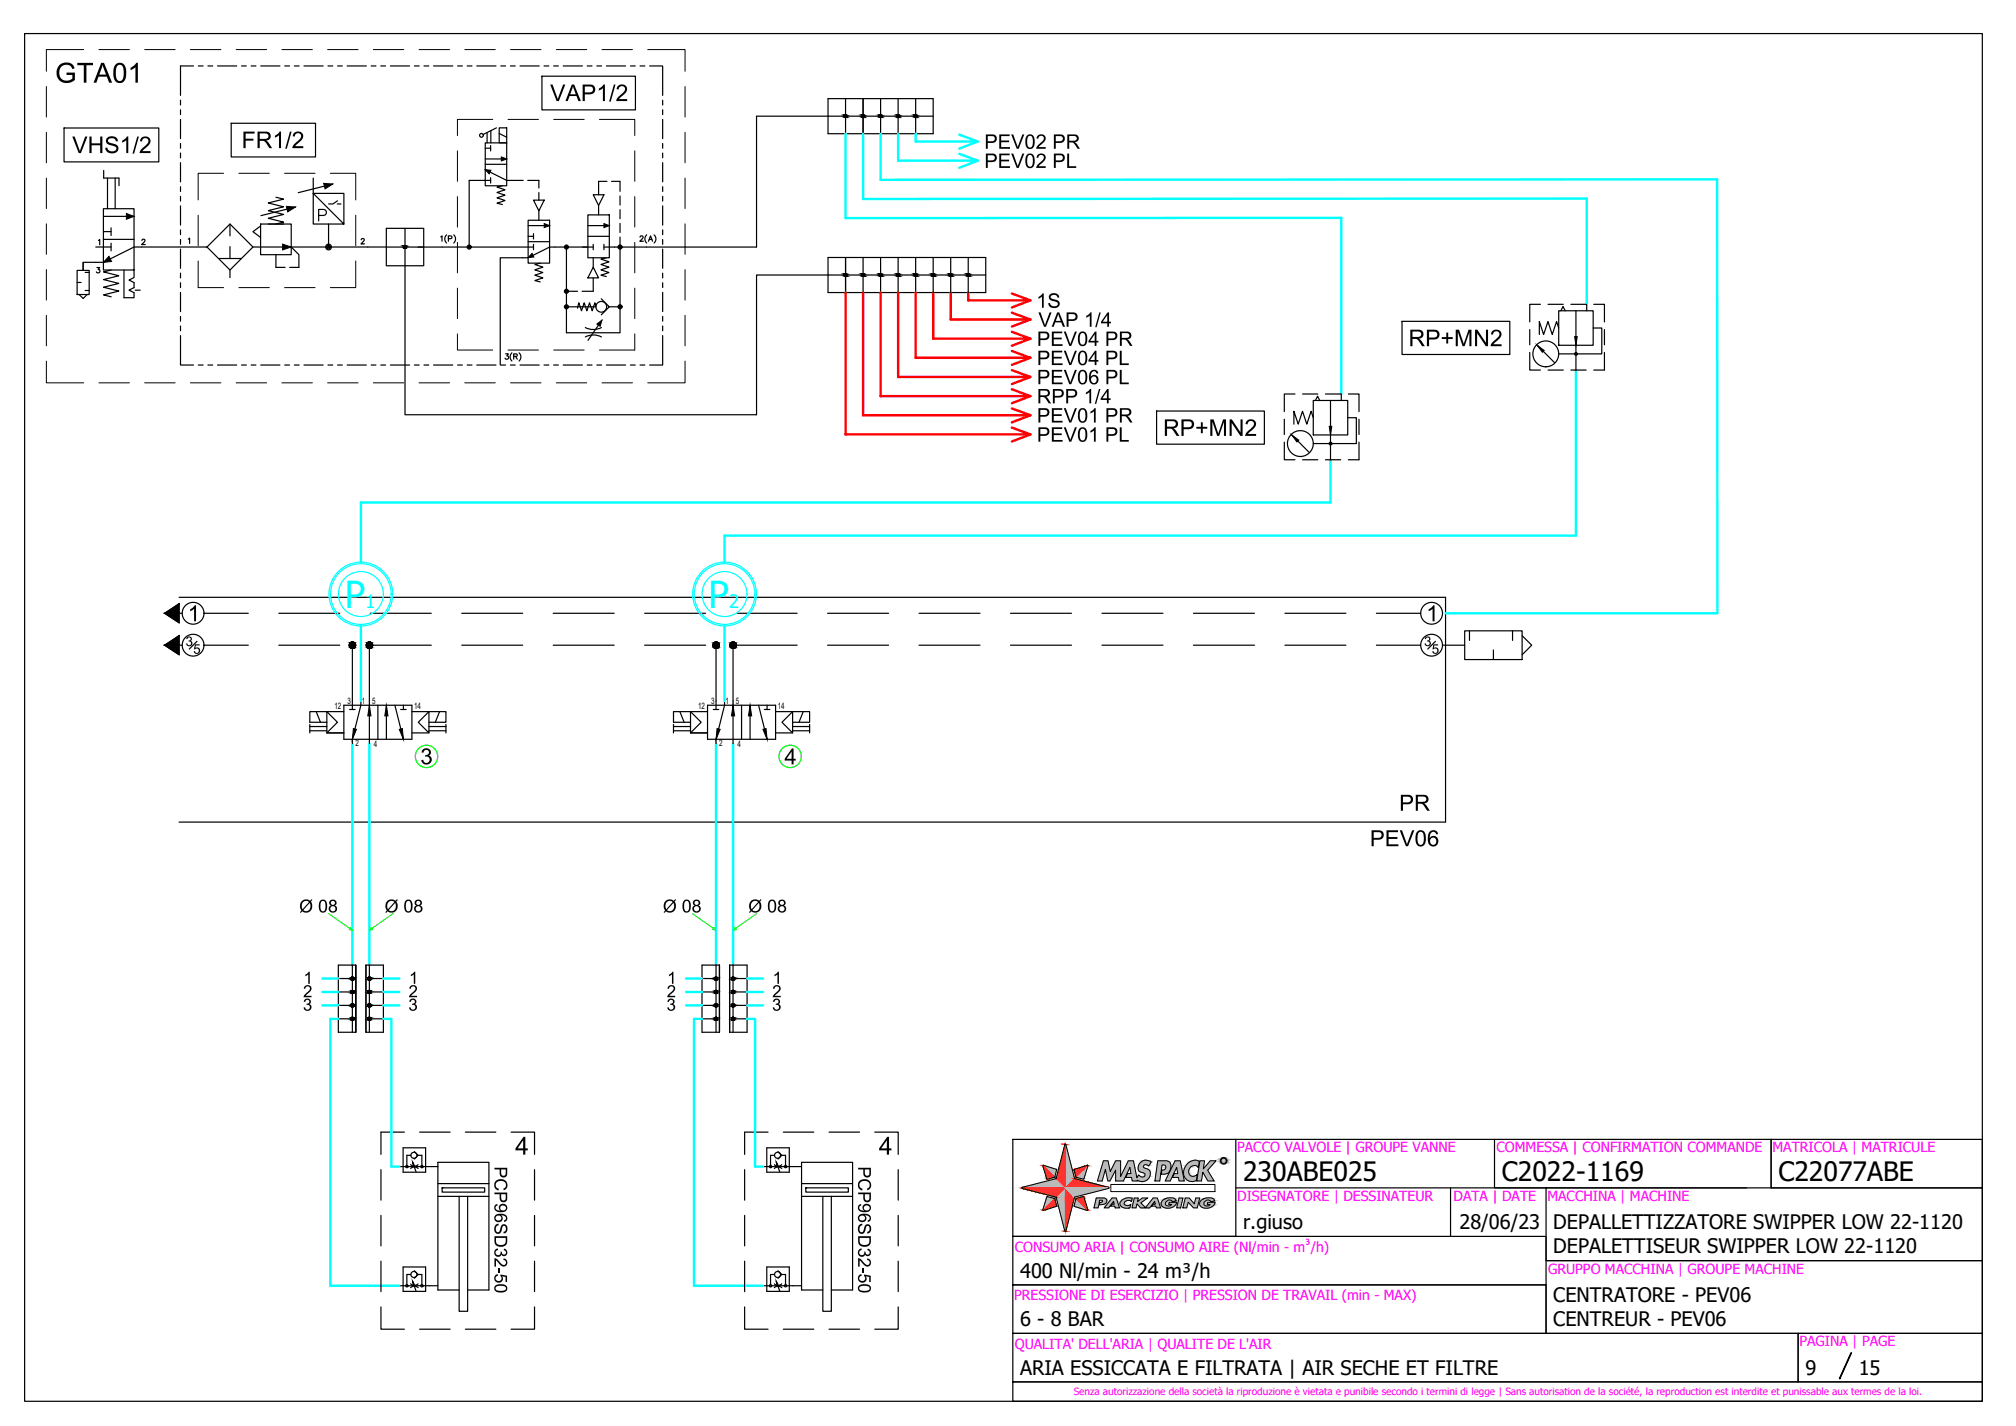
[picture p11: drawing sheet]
<svg xmlns="http://www.w3.org/2000/svg" width="420mm" height="297mm" viewBox="0 0 420 297" stroke-linecap="round" stroke-linejoin="round" font-family="sans-serif">
<defs><g id="words">
<g font-size="7.7" fill="#0ff">
<text x="71.9" y="126.6">P</text>
<text x="147.7" y="126.6">P</text>
</g>
<g font-size="5.6">
<text x="259.1" y="245.9">230ABE025</text>
<text x="313" y="245.9">C2022-1169</text>
<text x="370.6" y="245.9">C22077ABE</text>
</g>
<g font-size="4.2">
<text x="259.1" y="256">r.giuso</text>
<text x="304.2" y="256">28/06/23</text>
<text x="323.7" y="256">DEPALLETTIZZATORE SWIPPER LOW 22-1120</text>
<text x="323.7" y="261.1">DEPALETTISEUR SWIPPER LOW 22-1120</text>
<text x="212.6" y="266.1">400 Nl/min - 24 m³/h</text>
<text x="323.7" y="271.2">CENTRATORE - PEV06</text>
<text x="212.6" y="276.2">6 - 8 BAR</text>
<text x="323.7" y="276.2">CENTREUR - PEV06</text>
<text x="212.6" y="286.3">ARIA ESSICCATA E FILTRATA | AIR SECHE ET FILTRE</text>
<text x="376.3" y="286.3">9</text>
<text x="387.4" y="286.3">15</text>
</g>
<g font-size="3.9" fill="#0ff">
<text x="76.2" y="126.6">1</text>
<text x="151.9" y="126.6">2</text>
</g>
<g font-size="2.9" fill="#f0f">
<text x="257.8" y="240.1">PACCO VALVOLE | GROUPE VANNE</text>
<text x="311.9" y="240.1">COMMESSA | CONFIRMATION COMMANDE</text>
<text x="369.4" y="240.1">MATRICOLA | MATRICULE</text>
<text x="257.8" y="250.2">DISEGNATORE | DESSINATEUR</text>
<text x="302.9" y="250.2">DATA | DATE</text>
<text x="322.5" y="250.2">MACCHINA | MACHINE</text>
<text x="211.5" y="260.8">CONSUMO ARIA | CONSUMO AIRE (Nl/min - m³/h)</text>
<text x="322.6" y="265.3">GRUPPO MACCHINA | GROUPE MACHINE</text>
<text x="211.4" y="270.9">PRESSIONE DI ESERCIZIO | PRESSION DE TRAVAIL (min - MAX)</text>
<text x="211.5" y="281">QUALITA' DELL'ARIA | QUALITE DE L'AIR</text>
<text x="375" y="280.5">PAGINA | PAGE</text>
</g>
<text font-size="2.1" fill="#f0f" x="223.8" y="290.5">Senza autorizzazione della società la riproduzione è vietata e punibile secondo i termini di legge | Sans autorisation de la société, la reproduction est interdite et punissable aux termes de la loi.</text>
<g font-size="1.9">
<text x="69.7" y="147.8">12</text>
<text x="72.4" y="146.6">3</text>
<text x="75.4" y="146.7">1</text>
<text x="77.5" y="146.7">5</text>
<text x="86.3" y="147.8">14</text>
<text x="145.5" y="147.8">12</text>
<text x="148.2" y="146.6">3</text>
<text x="151.2" y="146.7">1</text>
<text x="153.3" y="146.7">5</text>
<text x="162.1" y="147.8">14</text>
<text x="74.1" y="155.5">2</text>
<text x="77.9" y="155.6">4</text>
<text x="149.9" y="155.5">2</text>
<text x="153.7" y="155.6">4</text>
</g>
<text font-size="1" fill="#bababa" x="254.8" y="242.2">R</text>
</g></defs>
<!-- layer: CONTORNO -->
<g fill="none" stroke="#000" stroke-width=".25">
<path d="M5.1 7h408v284.9h-408zM21.6 35.5v1.6h3.2M22.4 37.1v6.4M24 37.1v6.4M172.6 24.2h-14.9v27.3M179.9 20.5v7.4M183.5 20.5v7.4M187.2 20.5v7.4M190.8 20.5v7.4M194.5 20.5v7.4M20 51.5h3.1M21.6 43.5h6.3v12.7h-6.3z"/>
<path d="M21.6 45.1h6.3M21.6 48.2h1.5M21.6 49.9h6.3M23.1 50.7v1.6M23.2 56.2l-1.6 .4 3.2 .8-3.2 .8 3.2 .8-3.2 .8 3.2 .8-3.2 .8 1.6 .4M25.8 56.2v5.8h2.1v-1l-1-.6 1-.5v-1l-1-.6 1-.5v-1.6M27.9 51.5l-6.3 3.1M172.6 57.3h-14.9v29.1M176.2 53.6v7.3M179.9 53.6v7.3M183.5 53.6v7.3M187.2 53.6v7.3"/>
<path d="M190.8 53.6v7.3M194.5 53.6v7.3M198.1 53.6v7.3M201.8 53.6v7.3M205.4 53.6v7.3M28.2 60.4h1M84.3 235.8h-4.9v4.7M87.5 235.8h6.3M97 235.8h6.3M106.5 235.8h4.9v4.7M160.1 235.8h-4.9v4.7M163.3 235.8h6.3"/>
<path d="M172.8 235.8h6.3M182.3 235.8h4.9v4.7M211.1 237.3h46.5v20.2h-46.5zM257.6 237.3h111.5v10.1M311.5 237.3v10.1h52.5M369.1 237.3h44v10.1h-44zM79.4 243.6v6.4M79.4 253.2v6.3M111.4 243.6v6.4M111.4 253.2v6.3M155.2 243.6v6.4M155.2 253.2v6.3"/>
<path d="M187.2 243.6v6.4M187.2 253.2v6.3M211.1 257.5h111.1v10.1h-111.1zM257.6 247.4h64.6M302.3 247.4v10.1M322.2 247.4h90.9v15.2h-90.9zM79.4 272.2v4.7h4.9M79.4 262.7v6.4M87.5 276.9h6.3M97 276.9h6.3M111.4 272.2v4.7h-4.9M111.4 262.7v6.4"/>
<path d="M155.2 272.2v4.7h4.9M155.2 262.7v6.4M163.3 276.9h6.3M172.8 276.9h6.3M187.2 272.2v4.7h-4.9M187.2 262.7v6.4M211.1 267.6h111.1v10.1h-111.1zM211.1 277.7h163.7v10.2h-163.7zM322.2 262.6h90.9v15.1h-90.9v-10.1M374.8 277.7h38.3v10.2h-38.3zM211.1 287.9h202v4h-202zM385.8 281.8h.1l-2.4 5.4h-.2z"/>
<circle cx="176.2" cy="24.2" r=".29"/>
<circle cx="179.9" cy="24.2" r=".29"/>
<circle cx="183.5" cy="24.2" r=".29"/>
<circle cx="187.2" cy="24.2" r=".29"/>
<circle cx="190.8" cy="24.2" r=".29"/>
<circle cx="176.2" cy="57.3" r=".29"/>
<circle cx="179.9" cy="57.3" r=".29"/>
<circle cx="183.5" cy="57.3" r=".29"/>
<circle cx="187.2" cy="57.3" r=".29"/>
<circle cx="190.8" cy="57.3" r=".29"/>
<circle cx="194.5" cy="57.3" r=".29"/>
<circle cx="198.1" cy="57.3" r=".29"/>
<circle cx="201.8" cy="57.3" r=".29"/>
</g>
<!-- layer: BASE GRUPPO VALVOLE -->
<g fill="none" stroke="#000" stroke-width=".25">
<path d="M34.3 127.7l3-1.9v3.9zM34.3 134.4l3-2v4zM37.3 124.4h264v46.8h-264M37.3 127.7h.7M37.3 134.4h.7M41 133.6l-1.6 1.6M42.5 127.7h9.3M42.5 134.4h9.3M58.1 127.7h12.7M58.1 134.4h12.7M77.2 127.7h12.7M77.2 134.4h12.7"/>
<path d="M96.2 127.7h12.7M96.2 134.4h12.7M115.3 127.7h12.7M115.3 134.4h12.7M134.4 127.7h12.7M134.4 134.4h12.7M153.4 127.7h12.7M153.4 134.4h12.7M172.5 127.7h12.7M172.5 134.4h12.7M191.5 127.7h12.8M191.5 134.4h12.8"/>
<path d="M210.6 127.7h12.7M210.6 134.4h12.7M229.7 127.7h12.7M229.7 134.4h12.7M248.7 127.7h12.7M248.7 134.4h12.7M267.8 127.7h12.7M267.8 134.4h12.7M286.9 127.7h9.2M286.9 134.4h9.2M299.2 133.6l-1.6 1.6M300.6 134.4h.7"/>
<path d="M70.5 212.2h2.9M70.5 209.4h2.9M70.5 206.6h2.9M70.5 203.8h2.9M73.4 201v14M74.1 201v14v-14M74.1 201h-3.6v14h3.6M76.3 201h3.6v14h-3.6zM77 212.2h2.9M77 209.4h2.9M77 206.6h2.9M77 203.8h2.9"/>
<path d="M77 201v14M146.3 212.2h2.9M146.3 209.4h2.9M146.3 206.6h2.9M146.3 203.8h2.9M149.2 201v14M149.9 201v14v-14M149.9 201h-3.6v14h3.6M152.1 201h3.6v14h-3.6zM152.8 212.2h2.9M152.8 209.4h2.9M152.8 206.6h2.9"/>
<path d="M152.8 203.8h2.9M152.8 201v14"/>
<circle cx="40.2" cy="134.4" r="2.27"/>
<circle cx="40.2" cy="127.7" r="2.27"/>
<circle cx="298.4" cy="134.4" r="2.27"/>
<circle cx="298.4" cy="127.7" r="2.27"/>
</g>
<g fill="#000">
<path d="M208.3 28h2.1v.4h-1.7v.9h1.6v.3h-1.6v1h1.8v.4h-2.2zM208.3 32h2.1v.3h-1.7v1h1.6v.3h-1.6v1h1.8v.4h-2.2zM210.7 28h.5l.9 2.7 1-2.7h.4l-1.2 3h-.4zM210.7 32h.5l.9 2.7 1-2.7h.4l-1.2 3h-.4zM216.3 28.3l.8-.3 .4 .1 .3 .3 .1 .4-.1 .5-1.3 1.3h1.4v.4h-1.9l.2-.6 1.1-1.1 .3-.4-.2-.4-.4-.2-.4 .1-.2 .5-.4-.1zM216.3 32.2l.8-.2 .4 .1 .3 .3 .1 .4-.1 .5-1.3 1.3h1.4v.4h-1.9l.2-.6 1.1-1 .3-.5-.2-.4-.4-.2-.4 .1-.2 .5-.4-.1zM222.4 32h.4v2.6h1.5v.4h-1.9zM216.4 61.9l.9-.8h.2v3h-.3v-2.3l-.8 .4zM216.4 65.1h.4l1 2.6 1-2.6h.4l-1.2 3h-.4zM218.8 61.4l.4-.3h.6l.5 .1 .3 .3 .2 .5h-.4l-.2-.4-.5-.2-.5 .1-.2 .3 .2 .4 1.1 .3 .4 .3 .1 .7-.3 .5-1.1 .1-.8-.4-.1-.5 .3-.1 .3 .5 .5 .2 .6-.1 .3-.4-.2-.4-1.2-.3-.4-.3-.1-.4zM219.2 73.1h2.2v.3h-1.8v.9h1.7v.4h-1.7v1h1.9v.3h-2.3zM219.2 69.1h2.2v.3h-1.8v.9h1.7v.4h-1.7v1h1.9v.4h-2.3z"/>
<path d="M221.7 73.1h.4l1 2.6 .9-2.6h.4l-1.1 2.9h-.4zM221.7 77h.4l1 2.7 .9-2.7h.4l-1.1 3h-.4zM221.7 69.1h.4l1 2.6 .9-2.6h.4l-1.1 3h-.4zM226.4 65.8l.9-.7h.2v3h-.4v-2.4l-.7 .5zM229.1 65.1h.3l-.9 3.1h-.3zM233.4 73.1h.4v2.6h1.4v.3h-1.8zM219.2 77h2.2v.4h-1.8v.9h1.7v.4h-1.7v1h1.9v.3h-2.3zM219.2 85h2.2v.4h-1.8v.9h1.7v.3h-1.7v1.1h1.9v.3h-2.3zM219.2 89h2.2v.4h-1.8v.9h1.7v.3h-1.7v1h1.9v.4h-2.3zM221.7 85h.4l1 2.7 .9-2.7h.4l-1.1 3h-.4zM221.7 89h.4l1 2.7 .9-2.7h.4l-1.1 3h-.4zM226.3 81.8l.9-.8h.2v3h-.4v-2.3l-.7 .4z"/>
<path d="M227.3 85.8l.8-.8h.3v3h-.4v-2.3l-.7 .4zM227.3 89.8l.8-.8h.3v3h-.4v-2.3l-.7 .4zM229 81h.3l-.8 3.1h-.3zM233.4 77h.4v2.7h1.4v.3h-1.8zM233.4 89h.4v2.6h1.4v.4h-1.8zM39 132.7l.5-.1 .5 .3v.4l-.3 .2 .3 .2 .1 .4-.4 .5h-.5l-.4-.4v-.1l.2-.1 .2 .3 .3 .1 .3-.3-.1-.4-.4-.1v-.2l.4-.2v-.3l-.4-.1-.2 .3h-.3zM40.6 134.2h1v.2h-.8l-.1 .6 .6-.1 .3 .3 .1 .6-.4 .4h-.5l-.4-.4v-.1l.2-.1 .2 .3 .3 .1 .3-.4-.2-.5-.8 .1zM39.6 126.9l1-.8h.3v3.3h-.5v-2.6l-.8 .5zM297.1 132.7l.5-.1 .5 .3v.4l-.3 .2 .3 .2 .1 .4-.4 .5h-.5l-.4-.4v-.1l.2-.1 .2 .3 .3 .1 .3-.3-.1-.4-.4-.1v-.2l.4-.1v-.4l-.3-.1-.3 .3h-.3zM298.7 134.2h1v.2h-.8l-.1 .6 .6-.1 .4 .3v.6l-.4 .4h-.5l-.4-.4v-.1l.3-.1 .1 .3 .3 .1 .4-.4-.3-.5-.8 .1zM297.7 126.9l1-.8h.3v3.3h-.4v-2.6l-.9 .5zM289 172.9h2.4v.4h-2v1.1h1.8v.4h-1.8v1.1h2v.4h-2.4z"/>
<path d="M291.7 172.9h.5l1 3 1.1-3h.5l-1.3 3.4h-.5z"/>
<path d="M205.5 28l1.7 .1 .4 .2 .1 .4v.6l-.4 .3-1.4 .2v1.2h-.4zM205.9 28.4v1h.9l.5-.2v-.4l-.2-.4z"/>
<path d="M205.5 32l1.7 .1 .4 .2 .1 .4v.6l-.4 .3-1.4 .2v1.2h-.4zM205.9 32.3v1.1h.9l.5-.2v-.5l-.2-.3z"/>
<path d="M214.1 28.2l.3-.2h.5l.4 .2 .2 .5 .1 1.6-.3 .5-.4 .2-.7-.1-.4-.5-.1-1.3zM214.3 28.4l-.2 .6v1.2l.3 .4 .4 .1 .4-.5v-1.3l-.3-.5z"/>
<path d="M214.1 32.2l.3-.2h.6l.3 .2 .2 .4 .1 1.6-.2 .5-.4 .3-.8-.1-.4-.5-.1-1.3zM214.3 32.4l-.2 .6v1.1l.2 .5 .4 .1 .3-.1 .2-.4v-1.3l-.3-.5z"/>
<path d="M219.6 28l1.8 .1 .3 .2 .2 .5-.1 .5-.3 .3-1.5 .2v1.2h-.4zM220 28.4v1h1.1l.3-.2 .1-.4-.2-.4z"/>
<path d="M219.6 32l1.8 .1 .4 .2 .1 .5-.1 .5-.3 .3-1.5 .2v1.2h-.4zM220 32.3v1.1h1.1l.3-.3 .1-.4-.2-.3z"/>
<path d="M222.4 28h1.7l.5 .3 .2 .4v.5l-.3 .3-.5 .1 .4 .4 .7 1h-.5l-.8-1.1-.5-.2h-.5v1.3h-.4zM222.8 28.3v1h1.2l.4-.3v-.3l-.2-.3z"/>
<path d="M216.4 73.1h1.8l.3 .3 .2 .4-.1 .5-.3 .4-1.5 .1v1.2h-.4zM216.8 73.4v1.1h1.1l.3-.3 .1-.4-.2-.3z"/>
<path d="M216.4 77l1.8 .1 .3 .2 .2 .5-.1 .5-.3 .4-1.5 .1v1.2h-.4zM216.8 77.4v1.1l1-.1 .4-.2 .1-.4-.2-.3z"/>
<path d="M216.4 69.1h1.7l.4 .3 .2 .4-.1 .5-.3 .4-1.5 .1v1.3h-.4zM216.8 69.4v1.1h1l.4-.3 .1-.4-.2-.3z"/>
<path d="M220.3 65.1h.5l1.2 3h-.5l-.3-.9h-1.3l-.3 .9h-.4zM220.5 65.4l-.5 1.4h1.1z"/>
<path d="M222.3 65.1h1.7l.4 .3 .2 .4-.1 .5-.3 .4-1.5 .2v1.2h-.4zM222.7 65.4v1.1h1l.4-.2 .1-.4-.2-.4z"/>
<path d="M225 73.3l.4-.2h.5l.4 .2 .2 .4v1.6l-.2 .5-.3 .2h-.8l-.4-.5-.1-1.4zM225.3 73.5l-.3 .6 .1 1.1 .2 .5 .4 .1 .5-.5v-1.4l-.3-.5z"/>
<path d="M225 77.3l.4-.2h.5l.6 .6v1.6l-.2 .4-.3 .3h-.8l-.4-.5-.1-1.3zM225.3 77.4l-.3 .7 .1 1.1 .2 .5 .4 .1 .5-.5v-1.4l-.3-.5z"/>
<path d="M225 69.3l.4-.2h.5l.4 .2 .2 .4v1.6l-.2 .5-.4 .3-.7-.1-.4-.6-.1-1.3zM225.3 69.5l-.3 .6 .1 1.1 .2 .5 .4 .1 .5-.5v-1.4l-.3-.5z"/>
<path d="M227.3 77.3l.4-.2 .5-.1 .4 .2 .2 .3 .1 .3h-.4l-.2-.4h-.5l-.3 .2-.1 .4-.1 .5 .3-.3 .5-.1 .4 .1 .3 .4 .1 .8-.5 .6h-.8l-.5-.5-.1-1.3zM227.3 79.1a.65 .65 0 0 0 1.3 0 .65 .65 0 0 0-1.3 0z"/>
<path d="M228.2 73.1h.3v1.9h.4v.3h-.4v.7h-.4v-.7h-1.2v-.3zM228.1 73.6l-.9 1.4h.9z"/>
<path d="M228.2 69.1h.3v1.9h.4v.3h-.4v.8h-.4v-.8h-1.2v-.3zM228.1 69.7l-.9 1.3h.9z"/>
<path d="M230.6 73.1h1.7l.4 .3 .2 .4-.1 .6-.4 .3-1.4 .1v1.2h-.4zM231 73.4v1.1h1l.4-.3 .1-.4-.2-.3z"/>
<path d="M230.6 77l1.7 .1 .4 .3 .2 .4-.1 .6-.4 .3-1.4 .1v1.2h-.4zM231 77.4v1.1h1l.4-.3 .1-.4-.3-.3z"/>
<path d="M230.6 69.1h1.7l.4 .3 .2 .4-.1 .6-.3 .3-1.5 .1v1.3h-.4zM231 69.4v1.1h1l.4-.3 .1-.3-.2-.4z"/>
<path d="M230.8 65.1h.3v1.9h.4v.4h-.4v.7h-.3v-.7h-1.3v-.4zM230.8 65.7l-1 1.3h1z"/>
<path d="M233.4 69.1h1.7l.5 .2 .2 .4-.1 .5-.2 .3-.6 .2 .5 .3 .6 1.1h-.5l-.7-1.2-.5-.2h-.5v1.4h-.4zM233.8 69.4v1h1.2l.3-.3 .1-.4-.3-.2z"/>
<path d="M216.4 85l1.7 .1 .4 .2 .2 .5-.1 .5-.3 .4-1.5 .1v1.2h-.4zM216.8 85.4v1h1.1l.3-.2 .1-.4-.2-.4z"/>
<path d="M216.4 89l1.8 .1 .3 .2 .2 .5-.1 .5-.3 .4-1.5 .1v1.2h-.4zM216.8 89.4v1h1.1l.3-.2 .1-.4-.2-.4z"/>
<path d="M216.4 81l1.7 .1 .5 .2 .2 .5-.1 .4-.2 .3-.5 .2 .4 .3 .7 1h-.5l-.8-1.1-.5-.2h-.5v1.3h-.4zM216.8 81.4v.9h1.2l.4-.2v-.4l-.3-.3z"/>
<path d="M219.4 81l1.8 .1 .3 .2 .2 .5-.1 .5-.3 .4-1.5 .1v1.2h-.4zM219.8 81.4v1.1l1-.1 .4-.2 .1-.4-.2-.3z"/>
<path d="M222.2 81l1.8 .1 .3 .2 .2 .5-.1 .5-.3 .4-1.5 .1v1.2h-.4zM222.6 81.4v1.1l1-.1 .4-.2 .1-.4-.2-.3z"/>
<path d="M225 85.2l.4-.2 .5 .1 .4 .2 .2 .4v1.6l-.2 .5-.4 .2-.8-.1-.4-.6v-1.2zM225.3 85.4l-.3 .7 .1 1 .2 .5 .4 .2 .5-.5v-1.4l-.3-.5z"/>
<path d="M225 89.2l.4-.2h.5l.4 .2 .2 .4v1.6l-.2 .5-.3 .3h-.8l-.4-.6-.1-1.4zM225.3 89.4l-.3 .7 .1 1 .2 .5 .4 .1 .5-.5v-1.3l-.3-.5z"/>
<path d="M230.6 85l1.7 .1 .4 .2 .2 .5-.1 .5-.4 .4-1.4 .1v1.2h-.4zM231 85.4v1h1l.4-.2 .1-.4-.2-.3z"/>
<path d="M230.6 89l1.7 .1 .4 .2 .2 .5-.1 .5-.4 .4-1.4 .1v1.2h-.4zM231 89.4v1h1l.4-.2 .1-.4-.3-.4z"/>
<path d="M230.8 81h.3v2h.4v.3h-.4v.7h-.4v-.7h-1.3v-.3zM230.7 81.6l-.9 1.4h.9z"/>
<path d="M233.4 85h1.7l.5 .3 .2 .4-.1 .5-.2 .3-.6 .2 .5 .3 .6 1h-.5l-.7-1.1-.5-.2h-.5v1.3h-.4zM233.8 85.4v.9h1.2l.3-.2 .1-.4-.3-.3z"/>
<path d="M285.9 172.9l1.9 .1 .4 .3 .2 .5-.1 .6-.4 .4-1.6 .1v1.4h-.4zM286.3 173.3v1.2h1.1l.4-.2 .1-.5-.2-.4z"/>
<path d="M292 165.6h1.9l.4 .3 .2 .5-.1 .6-.4 .4-1.6 .1v1.4h-.4zM292.4 166v1.1h1.1l.5-.3v-.4l-.2-.4z"/>
<path d="M295.4 173.2l.4-.2h.6l.4 .2 .2 .4 .2 .8-.1 1-.2 .5-.4 .4-.9-.1-.5-.6-.1-1.4zM295.7 173.4l-.2 .6v1.3l.2 .5 .5 .2 .3-.2 .2-.4v-1.4l-.4-.7z"/>
<path d="M298 173.2l.4-.2h.6l.4 .2 .3 .3v.3h-.4l-.2-.4-.5-.1-.4 .3-.2 .5v.5l.4-.4 .5-.1 .4 .2 .4 .4v.9l-.6 .7-.8-.1-.6-.6-.1-1.4zM298 175.3a.72 .72 0 0 0 1.4 0 .72 .72 0 0 0-1.4 0z"/>
<path d="M295.1 165.6h1.9l.5 .3 .2 .5-.1 .5-.3 .3-.5 .2 .5 .4 .7 1.1h-.6l-.8-1.3-.5-.2h-.6v1.5h-.4zM295.5 165.9v1.1h1.3l.4-.3v-.4l-.3-.3z"/>
</g>
<g fill="#000" stroke="#000" stroke-width=".21">
<path d="M34.3 127.7l3-1.9v1.9zM34.3 127.7l3 2v-2z"/>
<path d="M34.3 134.4l3-2v2zM34.3 134.4l3 2v-2z"/>
</g>
<!-- layer: COMPONENTI PNEUMATICI VARI -->
<path d="M16.1 56.3h2.5v5h-2.5zM16.1 58.8h.8M17.3 54.6v1.7M17.7 56.7h.9M16.5 61.3l.8 .9 .9-.9M17.7 60.5h.9M301.3 134.4h4M305.3 131.4h11.9v6h-11.9zM306.3 131.4v2M311.2 135.4v2M315.2 131.4v2M317.2 132.4l2 2-2 2" fill="none" stroke="#000" stroke-width=".25"/>
<!-- layer: TUBI -->
<g fill="none" stroke="#0ff" stroke-width=".5">
<path d="M176.2 27.9v17.5h103.3v36.7M179.9 27.9v13.5h150.8v22M183.5 27.9v9.6l174.4-.1v90.3h-56.6M187.2 27.9v5.6h16.6l-3.9-1.5M190.8 27.9v1.6h13l-3.9-1.4M203.8 33.5l-3.9 1.4M203.8 29.5l-3.9 1.5M328.4 77.1v34.5h-177.4v5.5M277.3 95.8v8.9h-202.1v12.4M75.2 130.4v15.6M151 130.4v15.6M73.4 154.9v46.1"/>
<path d="M77 154.9v46.1M149.2 154.9v46.1M152.8 154.9v46.1M67.2 203.8h3.3M67.2 206.6h3.3M67.2 209.4h3.3M70.5 212.2h-1.7v55.6h14.4M79.9 212.2h1.7v30.8h1.6M79.9 203.8h3.3M79.9 206.6h3.3M79.9 209.4h3.3M143 203.8h3.3"/>
<path d="M143 206.6h3.3M143 209.4h3.3M146.3 212.2h-1.7v55.6h14.4M155.7 212.2h1.7v30.8h1.6M155.7 203.8h3.3M155.7 206.6h3.3M155.7 209.4h3.3"/>
</g>
<!-- layer: COLLEGAMENTI VALVOLE -->
<g fill="#000" stroke="#000" stroke-width=".21">
<path d="M73.4 203.5h.1zM73.4 206.3h.1zM73.4 209.1h.1zM73.4 211.9h.1zM73.4 204.2h.1zM73.4 207h.1zM73.4 209.8h.1zM73.4 212.5h.1zM76.9 203.5h.2zM76.9 206.3h.2zM76.9 209.1h.2zM76.9 211.9h.2z"/>
<path d="M76.9 204.2h.2zM76.9 207h.2zM76.9 209.8h.2zM76.9 212.5h.2zM149.2 203.5h.1zM149.2 206.3h.1zM149.2 209.1h.1zM149.2 211.9h.1zM149.2 204.2h.1zM149.2 207h.1zM149.2 209.8h.1zM149.2 212.5h.1z"/>
<path d="M152.7 203.5h.2zM152.7 206.3h.2zM152.7 209.1h.2zM152.7 211.9h.2zM152.7 204.2h.2zM152.7 207h.2zM152.7 209.8h.2zM152.7 212.5h.2z"/>
<path d="M73.4 133.7h.2zM73.3 133.7h.3z"/>
<path d="M73.3 133.7l.3 .1zM73.3 133.8h.3z"/>
<path d="M73.3 135.1h.3zM73.3 135.1h.2z"/>
<path d="M73.3 133.8h.4zM73.2 133.8h.5z"/>
<path d="M73.3 135h.3zM73.3 135l.3 .1z"/>
<path d="M73.2 133.8h.6zM73.1 133.8h.7z"/>
<path d="M73.2 135h.5zM73.2 135h.4z"/>
<path d="M73.1 133.8h.7zM73.1 133.8h.7z"/>
<path d="M73.1 135h.7zM73.1 135h.6z"/>
<path d="M73.1 133.8l.8 .1zM73 133.9h.9z"/>
<path d="M73.1 134.9h.7zM73.1 134.9l.7 .1z"/>
<path d="M73 133.9h.9zM73 133.9h.9z"/>
<path d="M73 134.9h.9zM73 134.9h.8z"/>
<path d="M73 133.9l1 .1zM73 133.9l1 .1z"/>
<path d="M73 134.9h.9zM73 134.9h.9z"/>
<path d="M72.9 134l1.1 .1zM72.9 134l1.1 .1z"/>
<path d="M72.9 134.8h1.1zM72.9 134.8l1 .1z"/>
<path d="M72.9 134.1h1.2zM72.9 134.1h1.2z"/>
<path d="M72.9 134.7h1.1zM72.9 134.7l1.1 .1z"/>
<path d="M72.8 134.1l1.3 .1zM72.8 134.1l1.3 .1z"/>
<path d="M72.8 134.7h1.3zM72.8 134.7h1.2z"/>
<path d="M72.8 134.2l1.3 .1zM72.8 134.2l1.3 .1z"/>
<path d="M72.8 134.6h1.3zM72.8 134.6l1.3 .1z"/>
<path d="M72.8 134.3h1.3zM72.8 134.3h1.3z"/>
<path d="M72.8 134.5h1.3zM72.8 134.5l1.3 .1z"/>
<path d="M72.8 134.3l1.3 .1zM72.8 134.3l1.3 .1z"/>
<path d="M72.8 134.5h1.3zM72.8 134.5h1.3z"/>
<path d="M72.8 134.4h1.3zM72.8 134.4l1.3 .1z"/>
<path d="M77 133.7h.1zM76.9 133.7h.2z"/>
<path d="M76.9 133.7l.3 .1zM76.8 133.8h.4z"/>
<path d="M76.9 135.1h.2zM76.9 135.1h.1z"/>
<path d="M76.8 133.8h.4zM76.8 133.8h.4z"/>
<path d="M76.8 135h.4zM76.8 135l.3 .1z"/>
<path d="M76.8 133.8h.5zM76.7 133.8h.6z"/>
<path d="M76.8 135h.4zM76.8 135h.4z"/>
<path d="M76.7 133.8h.7zM76.6 133.8h.8z"/>
<path d="M76.7 135h.6zM76.7 135h.5z"/>
<path d="M76.6 133.8l.8 .1zM76.6 133.9h.8z"/>
<path d="M76.6 134.9h.8zM76.6 134.9l.7 .1z"/>
<path d="M76.6 133.9h.9zM76.5 133.9h1z"/>
<path d="M76.6 134.9h.8zM76.6 134.9h.8z"/>
<path d="M76.5 133.9l1 .1zM76.5 133.9l1 .1z"/>
<path d="M76.5 134.9h1zM76.5 134.9h.9z"/>
<path d="M76.5 134l1.1 .1zM76.5 134l1.1 .1z"/>
<path d="M76.5 134.8h1zM76.5 134.8l1 .1z"/>
<path d="M76.4 134.1h1.2zM76.4 134.1h1.2z"/>
<path d="M76.4 134.7h1.2zM76.4 134.7l1.1 .1z"/>
<path d="M76.4 134.1l1.2 .1zM76.4 134.1l1.2 .1z"/>
<path d="M76.4 134.7h1.2zM76.4 134.7h1.2z"/>
<path d="M76.4 134.2l1.2 .1zM76.4 134.2l1.2 .1z"/>
<path d="M76.4 134.6h1.2zM76.4 134.6l1.2 .1z"/>
<path d="M76.3 134.3h1.4zM76.3 134.3h1.4z"/>
<path d="M76.3 134.5h1.3zM76.3 134.5l1.3 .1z"/>
<path d="M76.3 134.3l1.4 .1zM76.3 134.3l1.4 .1z"/>
<path d="M76.3 134.5h1.4zM76.3 134.5h1.3z"/>
<path d="M76.3 134.4h1.4zM76.3 134.4l1.4 .1z"/>
<path d="M149.2 133.7h.2zM149.1 133.7h.3z"/>
<path d="M149.1 133.7l.3 .1zM149.1 133.8h.3z"/>
<path d="M149.1 135.1h.3zM149.1 135.1h.2z"/>
<path d="M149.1 133.8h.4zM149 133.8h.5z"/>
<path d="M149.1 135h.3zM149.1 135l.3 .1z"/>
<path d="M149 133.8h.6zM148.9 133.8h.7z"/>
<path d="M149 135h.5zM149 135h.4z"/>
<path d="M148.9 133.8h.7zM148.9 133.8h.7z"/>
<path d="M148.9 135h.7zM148.9 135h.6z"/>
<path d="M148.9 133.8l.8 .1zM148.8 133.9h.9z"/>
<path d="M148.9 134.9h.7zM148.9 134.9l.7 .1z"/>
<path d="M148.8 133.9h.9zM148.8 133.9h.9z"/>
<path d="M148.8 134.9h.9zM148.8 134.9h.8z"/>
<path d="M148.8 133.9l1 .1zM148.8 133.9l1 .1z"/>
<path d="M148.8 134.9h.9zM148.8 134.9h.9z"/>
<path d="M148.7 134l1.1 .1zM148.7 134l1.1 .1z"/>
<path d="M148.7 134.8h1.1zM148.7 134.8l1 .1z"/>
<path d="M148.7 134.1h1.2zM148.7 134.1h1.2z"/>
<path d="M148.7 134.7h1.1zM148.7 134.7l1.1 .1z"/>
<path d="M148.6 134.1l1.3 .1zM148.6 134.1l1.3 .1z"/>
<path d="M148.6 134.7h1.3zM148.6 134.7h1.2z"/>
<path d="M148.6 134.2l1.3 .1zM148.6 134.2l1.3 .1z"/>
<path d="M148.6 134.6h1.3zM148.6 134.6l1.3 .1z"/>
<path d="M148.6 134.3h1.3zM148.6 134.3h1.3z"/>
<path d="M148.6 134.5h1.3zM148.6 134.5l1.3 .1z"/>
<path d="M148.6 134.3l1.3 .1zM148.6 134.3l1.3 .1z"/>
<path d="M148.6 134.5h1.3zM148.6 134.5h1.3z"/>
<path d="M148.6 134.4h1.3zM148.6 134.4l1.3 .1z"/>
<path d="M152.8 133.7h.1zM152.7 133.7h.2z"/>
<path d="M152.7 133.7l.3 .1zM152.6 133.8h.4z"/>
<path d="M152.7 135.1h.2zM152.7 135.1h.1z"/>
<path d="M152.6 133.8h.4zM152.5 133.8h.5z"/>
<path d="M152.6 135h.4zM152.6 135l.3 .1z"/>
<path d="M152.5 133.8h.6zM152.5 133.8h.6z"/>
<path d="M152.5 135h.5zM152.5 135h.5z"/>
<path d="M152.5 133.8h.7zM152.4 133.8h.8z"/>
<path d="M152.5 135h.6zM152.5 135h.5z"/>
<path d="M152.4 133.8l.8 .1zM152.4 133.9h.8z"/>
<path d="M152.4 134.9h.8zM152.4 134.9l.7 .1z"/>
<path d="M152.4 133.9h.9zM152.3 133.9h1z"/>
<path d="M152.4 134.9h.8zM152.4 134.9h.8z"/>
<path d="M152.3 133.9l1 .1zM152.3 133.9l1 .1z"/>
<path d="M152.3 134.9h1zM152.3 134.9h.9z"/>
<path d="M152.3 134l1.1 .1zM152.3 134l1.1 .1z"/>
<path d="M152.3 134.8h1zM152.3 134.8l1 .1z"/>
<path d="M152.2 134.1h1.2zM152.2 134.1h1.2z"/>
<path d="M152.2 134.7h1.2zM152.2 134.7l1.1 .1z"/>
<path d="M152.2 134.1l1.2 .1zM152.2 134.1l1.2 .1z"/>
<path d="M152.2 134.7h1.2zM152.2 134.7h1.2z"/>
<path d="M152.2 134.2l1.2 .1zM152.2 134.2l1.2 .1z"/>
<path d="M152.2 134.6h1.2zM152.2 134.6l1.2 .1z"/>
<path d="M152.1 134.3h1.4zM152.1 134.3h1.4z"/>
<path d="M152.1 134.5h1.3zM152.1 134.5l1.3 .1z"/>
<path d="M152.1 134.3l1.4 .1zM152.1 134.3l1.4 .1z"/>
<path d="M152.1 134.5h1.4zM152.1 134.5h1.3z"/>
<path d="M152.1 134.4h1.4zM152.1 134.4l1.4 .1z"/>
<path d="M73.4 203.5h.2zM73.3 203.5h.3z"/>
<path d="M73.4 206.3h.2zM73.3 206.3h.3z"/>
<path d="M73.4 209.1h.2zM73.3 209.1h.3z"/>
<path d="M73.4 211.9h.2zM73.3 211.9h.3z"/>
<path d="M73.3 203.5l.3 .1zM73.3 203.6h.3z"/>
<path d="M73.3 204.2h.3zM73.3 204.2h.2z"/>
<path d="M73.3 206.3h.3zM73.3 206.3h.3z"/>
<path d="M73.3 206.9h.3zM73.3 206.9l.2 .1z"/>
<path d="M73.3 209.1h.3zM73.3 209.1h.3z"/>
<path d="M73.3 209.7h.3zM73.3 209.7l.2 .1z"/>
<path d="M73.3 211.9h.3zM73.3 211.9h.3z"/>
<path d="M73.3 212.5h.3zM73.3 212.5h.2z"/>
<path d="M73.3 203.6h.3zM73.2 203.6h.4z"/>
<path d="M73.3 204.1h.3zM73.3 204.1l.3 .1z"/>
<path d="M73.3 206.3l.3 .1zM73.2 206.4h.4z"/>
<path d="M73.3 206.9h.3zM73.3 206.9h.3z"/>
<path d="M73.3 209.1l.3 .1zM73.2 209.2h.4z"/>
<path d="M73.3 209.7h.3zM73.3 209.7h.3z"/>
<path d="M73.3 211.9l.3 .1zM73.2 212h.4z"/>
<path d="M73.3 212.5h.3zM73.3 212.5h.3z"/>
<path d="M73.2 203.6h.5zM73.2 203.6h.5z"/>
<path d="M73.2 204.1h.4zM73.2 204.1h.4z"/>
<path d="M73.2 206.4h.5zM73.2 206.4h.5z"/>
<path d="M73.2 206.9h.4zM73.2 206.9h.4z"/>
<path d="M73.2 209.2h.5zM73.2 209.2h.5z"/>
<path d="M73.2 209.7h.4zM73.2 209.7h.4z"/>
<path d="M73.2 212h.5zM73.2 212h.5z"/>
<path d="M73.2 212.5h.4zM73.2 212.5h.4z"/>
<path d="M73.2 203.6l.5 .1zM73.2 203.6l.5 .1z"/>
<path d="M73.2 204.1h.5zM73.2 204.1h.4z"/>
<path d="M73.2 206.4h.5zM73.2 206.4h.5z"/>
<path d="M73.2 206.9h.5zM73.2 206.9h.4z"/>
<path d="M73.2 209.2h.5zM73.2 209.2h.5z"/>
<path d="M73.2 209.7h.5zM73.2 209.7h.4z"/>
<path d="M73.2 212h.5zM73.2 212h.5z"/>
<path d="M73.2 212.4h.5zM73.2 212.4l.4 .1z"/>
<path d="M73.2 203.7h.5zM73.2 203.7h.5z"/>
<path d="M73.2 204h.5zM73.2 204l.5 .1z"/>
<path d="M73.2 206.4l.5 .1zM73.2 206.4l.5 .1z"/>
<path d="M73.2 206.8h.5zM73.2 206.8l.5 .1z"/>
<path d="M73.2 209.2l.5 .1zM73.2 209.2l.5 .1z"/>
<path d="M73.2 209.6h.5zM73.2 209.6l.5 .1z"/>
<path d="M73.2 212l.5 .1zM73.2 212l.5 .1z"/>
<path d="M73.2 212.4h.5zM73.2 212.4h.5z"/>
<path d="M73.1 203.7l.7 .1zM73.1 203.7l.7 .1z"/>
<path d="M73.1 204h.6zM73.1 204h.6z"/>
<path d="M73.1 206.5h.7zM73.1 206.5h.7z"/>
<path d="M73.1 206.8h.6zM73.1 206.8h.6z"/>
<path d="M73.1 209.3h.7zM73.1 209.3h.7z"/>
<path d="M73.1 209.6h.6zM73.1 209.6h.6z"/>
<path d="M73.1 212.1h.7zM73.1 212.1h.7z"/>
<path d="M73.1 212.4h.6zM73.1 212.4h.6z"/>
<path d="M73.1 203.8h.7zM73.1 203.8h.7z"/>
<path d="M73.1 204h.7zM73.1 204h.6z"/>
<path d="M73.1 206.5l.7 .1zM73.1 206.5l.7 .1z"/>
<path d="M73.1 206.7h.7zM73.1 206.7l.6 .1z"/>
<path d="M73.1 209.3l.7 .1zM73.1 209.3l.7 .1z"/>
<path d="M73.1 209.5h.7zM73.1 209.5l.6 .1z"/>
<path d="M73.1 212.1l.7 .1zM73.1 212.1l.7 .1z"/>
<path d="M73.1 212.3h.7zM73.1 212.3l.6 .1z"/>
<path d="M73.1 203.8l.7 .1zM73.1 203.8l.7 .1z"/>
<path d="M73.1 203.9h.7zM73.1 203.9l.7 .1z"/>
<path d="M73.1 206.6h.7zM73.1 206.6h.7z"/>
<path d="M73.1 206.7h.7zM73.1 206.7h.7z"/>
<path d="M73.1 209.4h.7zM73.1 209.4h.7z"/>
<path d="M73.1 209.5h.7zM73.1 209.5h.7z"/>
<path d="M73.1 212.2h.7zM73.1 212.2h.7z"/>
<path d="M73.1 212.3h.7zM73.1 212.3h.7z"/>
<path d="M73.1 203.9h.7zM73.1 203.9h.7z"/>
<path d="M73.1 206.6h.7zM73.1 206.6l.7 .1z"/>
<path d="M73.1 209.4h.7zM73.1 209.4l.7 .1z"/>
<path d="M73.1 212.2h.7zM73.1 212.2l.7 .1z"/>
<path d="M76.9 203.5h.2zM76.9 203.5h.2z"/>
<path d="M76.9 206.3h.2zM76.9 206.3h.2z"/>
<path d="M76.9 209.1h.2zM76.9 209.1h.2z"/>
<path d="M76.9 211.9h.2zM76.9 211.9h.2z"/>
<path d="M76.9 203.5l.2 .1zM76.8 203.6h.3z"/>
<path d="M76.9 204.2h.2zM76.9 204.2h.2z"/>
<path d="M76.9 206.3h.2zM76.8 206.3h.3z"/>
<path d="M76.9 206.9h.2zM76.9 206.9l.2 .1z"/>
<path d="M76.9 209.1h.2zM76.8 209.1h.3z"/>
<path d="M76.9 209.7h.2zM76.9 209.7l.2 .1z"/>
<path d="M76.9 211.9h.2zM76.8 211.9h.3z"/>
<path d="M76.9 212.5h.2zM76.9 212.5h.2z"/>
<path d="M76.8 203.6h.4zM76.8 203.6h.4z"/>
<path d="M76.8 204.1h.3zM76.8 204.1l.3 .1z"/>
<path d="M76.8 206.3l.4 .1zM76.8 206.4h.4z"/>
<path d="M76.8 206.9h.3zM76.8 206.9h.3z"/>
<path d="M76.8 209.1l.4 .1zM76.8 209.2h.4z"/>
<path d="M76.8 209.7h.3zM76.8 209.7h.3z"/>
<path d="M76.8 211.9l.4 .1zM76.8 212h.4z"/>
<path d="M76.8 212.5h.3zM76.8 212.5h.3z"/>
<path d="M76.8 203.6h.4zM76.7 203.6h.5z"/>
<path d="M76.8 204.1h.4zM76.8 204.1h.3z"/>
<path d="M76.8 206.4h.4zM76.7 206.4h.5z"/>
<path d="M76.8 206.9h.4zM76.8 206.9h.3z"/>
<path d="M76.8 209.2h.4zM76.7 209.2h.5z"/>
<path d="M76.8 209.7h.4zM76.8 209.7h.3z"/>
<path d="M76.8 212h.4zM76.7 212h.5z"/>
<path d="M76.8 212.5h.4zM76.8 212.5h.3z"/>
<path d="M76.7 203.6l.6 .1zM76.7 203.6l.6 .1z"/>
<path d="M76.7 204.1h.5zM76.7 204.1h.5z"/>
<path d="M76.7 206.4h.6zM76.7 206.4h.6z"/>
<path d="M76.7 206.9h.5zM76.7 206.9h.5z"/>
<path d="M76.7 209.2h.6zM76.7 209.2h.6z"/>
<path d="M76.7 209.7h.5zM76.7 209.7h.5z"/>
<path d="M76.7 212h.6zM76.7 212h.6z"/>
<path d="M76.7 212.4h.5zM76.7 212.4l.5 .1z"/>
<path d="M76.7 203.7h.6zM76.7 203.7h.6z"/>
<path d="M76.7 204h.6zM76.7 204l.5 .1z"/>
<path d="M76.7 206.4l.6 .1zM76.7 206.4l.6 .1z"/>
<path d="M76.7 206.8h.6zM76.7 206.8l.5 .1z"/>
<path d="M76.7 209.2l.6 .1zM76.7 209.2l.6 .1z"/>
<path d="M76.7 209.6h.6zM76.7 209.6l.5 .1z"/>
<path d="M76.7 212l.6 .1zM76.7 212l.6 .1z"/>
<path d="M76.7 212.4h.6zM76.7 212.4h.5z"/>
<path d="M76.7 203.7l.6 .1zM76.7 203.7l.6 .1z"/>
<path d="M76.7 204h.6zM76.7 204h.6z"/>
<path d="M76.7 206.5h.6zM76.7 206.5h.6z"/>
<path d="M76.7 206.8h.6zM76.7 206.8h.6z"/>
<path d="M76.7 209.3h.6zM76.7 209.3h.6z"/>
<path d="M76.7 209.6h.6zM76.7 209.6h.6z"/>
<path d="M76.7 212.1h.6zM76.7 212.1h.6z"/>
<path d="M76.7 212.4h.6zM76.7 212.4h.6z"/>
<path d="M76.7 203.8h.6zM76.7 203.8h.6z"/>
<path d="M76.7 204h.6zM76.7 204h.6z"/>
<path d="M76.7 206.5l.6 .1zM76.7 206.5l.6 .1z"/>
<path d="M76.7 206.7h.6zM76.7 206.7l.6 .1z"/>
<path d="M76.7 209.3l.6 .1zM76.7 209.3l.6 .1z"/>
<path d="M76.7 209.5h.6zM76.7 209.5l.6 .1z"/>
<path d="M76.7 212.1l.6 .1zM76.7 212.1l.6 .1z"/>
<path d="M76.7 212.3h.6zM76.7 212.3l.6 .1z"/>
<path d="M76.7 203.8l.6 .1zM76.7 203.8l.6 .1z"/>
<path d="M76.7 203.9h.6zM76.7 203.9l.6 .1z"/>
<path d="M76.7 206.6h.6zM76.7 206.6h.6z"/>
<path d="M76.7 206.7h.6zM76.7 206.7h.6z"/>
<path d="M76.7 209.4h.6zM76.7 209.4h.6z"/>
<path d="M76.7 209.5h.6zM76.7 209.5h.6z"/>
<path d="M76.7 212.2h.6zM76.7 212.2h.6z"/>
<path d="M76.7 212.3h.6zM76.7 212.3h.6z"/>
<path d="M76.6 203.9h.7zM76.6 203.9h.7z"/>
<path d="M76.6 206.6h.7zM76.6 206.6l.7 .1z"/>
<path d="M76.6 209.4h.7zM76.6 209.4l.7 .1z"/>
<path d="M76.6 212.2h.7zM76.6 212.2l.7 .1z"/>
<path d="M149.2 203.5h.2zM149.1 203.5h.3z"/>
<path d="M149.2 206.3h.2zM149.1 206.3h.3z"/>
<path d="M149.2 209.1h.2zM149.1 209.1h.3z"/>
<path d="M149.2 211.9h.2zM149.1 211.9h.3z"/>
<path d="M149.1 203.5l.3 .1zM149.1 203.6h.3z"/>
<path d="M149.1 204.2h.3zM149.1 204.2h.2z"/>
<path d="M149.1 206.3h.3zM149.1 206.3h.3z"/>
<path d="M149.1 206.9h.3zM149.1 206.9l.2 .1z"/>
<path d="M149.1 209.1h.3zM149.1 209.1h.3z"/>
<path d="M149.1 209.7h.3zM149.1 209.7l.2 .1z"/>
<path d="M149.1 211.9h.3zM149.1 211.9h.3z"/>
<path d="M149.1 212.5h.3zM149.1 212.5h.2z"/>
<path d="M149.1 203.6h.3zM149 203.6h.4z"/>
<path d="M149.1 204.1h.3zM149.1 204.1l.3 .1z"/>
<path d="M149.1 206.3l.3 .1zM149 206.4h.4z"/>
<path d="M149.1 206.9h.3zM149.1 206.9h.3z"/>
<path d="M149.1 209.1l.3 .1zM149 209.2h.4z"/>
<path d="M149.1 209.7h.3zM149.1 209.7h.3z"/>
<path d="M149.1 211.9l.3 .1zM149 212h.4z"/>
<path d="M149.1 212.5h.3zM149.1 212.5h.3z"/>
<path d="M149 203.6h.5zM149 203.6h.5z"/>
<path d="M149 204.1h.4zM149 204.1h.4z"/>
<path d="M149 206.4h.5zM149 206.4h.5z"/>
<path d="M149 206.9h.4zM149 206.9h.4z"/>
<path d="M149 209.2h.5zM149 209.2h.5z"/>
<path d="M149 209.7h.4zM149 209.7h.4z"/>
<path d="M149 212h.5zM149 212h.5z"/>
<path d="M149 212.5h.4zM149 212.5h.4z"/>
<path d="M149 203.6l.5 .1zM149 203.6l.5 .1z"/>
<path d="M149 204.1h.5zM149 204.1h.4z"/>
<path d="M149 206.4h.5zM149 206.4h.5z"/>
<path d="M149 206.9h.5zM149 206.9h.4z"/>
<path d="M149 209.2h.5zM149 209.2h.5z"/>
<path d="M149 209.7h.5zM149 209.7h.4z"/>
<path d="M149 212h.5zM149 212h.5z"/>
<path d="M149 212.4h.5zM149 212.4l.4 .1z"/>
<path d="M149 203.7h.5zM149 203.7h.5z"/>
<path d="M149 204h.5zM149 204l.5 .1z"/>
<path d="M149 206.4l.5 .1zM149 206.4l.5 .1z"/>
<path d="M149 206.8h.5zM149 206.8l.5 .1z"/>
<path d="M149 209.2l.5 .1zM149 209.2l.5 .1z"/>
<path d="M149 209.6h.5zM149 209.6l.5 .1z"/>
<path d="M149 212l.5 .1zM149 212l.5 .1z"/>
<path d="M149 212.4h.5zM149 212.4h.5z"/>
<path d="M148.9 203.7l.6 .1zM148.9 203.7l.6 .1z"/>
<path d="M148.9 204h.6zM148.9 204h.6z"/>
<path d="M148.9 206.5h.6zM148.9 206.5h.6z"/>
<path d="M148.9 206.8h.6zM148.9 206.8h.6z"/>
<path d="M148.9 209.3h.6zM148.9 209.3h.6z"/>
<path d="M148.9 209.6h.6zM148.9 209.6h.6z"/>
<path d="M148.9 212.1h.6zM148.9 212.1h.6z"/>
<path d="M148.9 212.4h.6zM148.9 212.4h.6z"/>
<path d="M148.9 203.8h.7zM148.9 203.8h.7z"/>
<path d="M148.9 204h.6zM148.9 204h.6z"/>
<path d="M148.9 206.5l.7 .1zM148.9 206.5l.7 .1z"/>
<path d="M148.9 206.7h.6zM148.9 206.7l.6 .1z"/>
<path d="M148.9 209.3l.7 .1zM148.9 209.3l.7 .1z"/>
<path d="M148.9 209.5h.6zM148.9 209.5l.6 .1z"/>
<path d="M148.9 212.1l.7 .1zM148.9 212.1l.7 .1z"/>
<path d="M148.9 212.3h.6zM148.9 212.3l.6 .1z"/>
<path d="M148.9 203.8l.7 .1zM148.9 203.8l.7 .1z"/>
<path d="M148.9 203.9h.7zM148.9 203.9l.6 .1z"/>
<path d="M148.9 206.6h.7zM148.9 206.6h.7z"/>
<path d="M148.9 206.7h.7zM148.9 206.7h.6z"/>
<path d="M148.9 209.4h.7zM148.9 209.4h.7z"/>
<path d="M148.9 209.5h.7zM148.9 209.5h.6z"/>
<path d="M148.9 212.2h.7zM148.9 212.2h.7z"/>
<path d="M148.9 212.3h.7zM148.9 212.3h.6z"/>
<path d="M148.9 203.9h.7zM148.9 203.9h.7z"/>
<path d="M148.9 206.6h.7zM148.9 206.6l.7 .1z"/>
<path d="M148.9 209.4h.7zM148.9 209.4l.7 .1z"/>
<path d="M148.9 212.2h.7zM148.9 212.2l.7 .1z"/>
<path d="M152.7 203.5h.2zM152.7 203.5h.2z"/>
<path d="M152.7 206.3h.2zM152.7 206.3h.2z"/>
<path d="M152.7 209.1h.2zM152.7 209.1h.2z"/>
<path d="M152.7 211.9h.2zM152.7 211.9h.2z"/>
<path d="M152.7 203.5l.2 .1zM152.6 203.6h.3z"/>
<path d="M152.7 204.2h.2zM152.7 204.2h.2z"/>
<path d="M152.7 206.3h.2zM152.6 206.3h.3z"/>
<path d="M152.7 206.9h.2zM152.7 206.9l.2 .1z"/>
<path d="M152.7 209.1h.2zM152.6 209.1h.3z"/>
<path d="M152.7 209.7h.2zM152.7 209.7l.2 .1z"/>
<path d="M152.7 211.9h.2zM152.6 211.9h.3z"/>
<path d="M152.7 212.5h.2zM152.7 212.5h.2z"/>
<path d="M152.6 203.6h.4zM152.6 203.6h.4z"/>
<path d="M152.6 204.1h.3zM152.6 204.1l.3 .1z"/>
<path d="M152.6 206.3l.4 .1zM152.6 206.4h.4z"/>
<path d="M152.6 206.9h.3zM152.6 206.9h.3z"/>
<path d="M152.6 209.1l.4 .1zM152.6 209.2h.4z"/>
<path d="M152.6 209.7h.3zM152.6 209.7h.3z"/>
<path d="M152.6 211.9l.4 .1zM152.6 212h.4z"/>
<path d="M152.6 212.5h.3zM152.6 212.5h.3z"/>
<path d="M152.6 203.6h.4zM152.5 203.6h.5z"/>
<path d="M152.6 204.1h.4zM152.6 204.1h.3z"/>
<path d="M152.6 206.4h.4zM152.5 206.4h.5z"/>
<path d="M152.6 206.9h.4zM152.6 206.9h.3z"/>
<path d="M152.6 209.2h.4zM152.5 209.2h.5z"/>
<path d="M152.6 209.7h.4zM152.6 209.7h.3z"/>
<path d="M152.6 212h.4zM152.5 212h.5z"/>
<path d="M152.6 212.5h.4zM152.6 212.5h.3z"/>
<path d="M152.5 203.6l.6 .1zM152.5 203.6l.6 .1z"/>
<path d="M152.5 204.1h.5zM152.5 204.1h.5z"/>
<path d="M152.5 206.4h.6zM152.5 206.4h.6z"/>
<path d="M152.5 206.9h.5zM152.5 206.9h.5z"/>
<path d="M152.5 209.2h.6zM152.5 209.2h.6z"/>
<path d="M152.5 209.7h.5zM152.5 209.7h.5z"/>
<path d="M152.5 212h.6zM152.5 212h.6z"/>
<path d="M152.5 212.4h.5zM152.5 212.4l.5 .1z"/>
<path d="M152.5 203.7h.6zM152.5 203.7h.6z"/>
<path d="M152.5 204h.6zM152.5 204l.5 .1z"/>
<path d="M152.5 206.4l.6 .1zM152.5 206.4l.6 .1z"/>
<path d="M152.5 206.8h.6zM152.5 206.8l.5 .1z"/>
<path d="M152.5 209.2l.6 .1zM152.5 209.2l.6 .1z"/>
<path d="M152.5 209.6h.6zM152.5 209.6l.5 .1z"/>
<path d="M152.5 212l.6 .1zM152.5 212l.6 .1z"/>
<path d="M152.5 212.4h.6zM152.5 212.4h.5z"/>
<path d="M152.5 203.7l.6 .1zM152.5 203.7l.6 .1z"/>
<path d="M152.5 204h.6zM152.5 204h.6z"/>
<path d="M152.5 206.5h.6zM152.5 206.5h.6z"/>
<path d="M152.5 206.8h.6zM152.5 206.8h.6z"/>
<path d="M152.5 209.3h.6zM152.5 209.3h.6z"/>
<path d="M152.5 209.6h.6zM152.5 209.6h.6z"/>
<path d="M152.5 212.1h.6zM152.5 212.1h.6z"/>
<path d="M152.5 212.4h.6zM152.5 212.4h.6z"/>
<path d="M152.5 203.8h.6zM152.5 203.8h.6z"/>
<path d="M152.5 204h.6zM152.5 204h.6z"/>
<path d="M152.5 206.5l.6 .1zM152.5 206.5l.6 .1z"/>
<path d="M152.5 206.7h.6zM152.5 206.7l.6 .1z"/>
<path d="M152.5 209.3l.6 .1zM152.5 209.3l.6 .1z"/>
<path d="M152.5 209.5h.6zM152.5 209.5l.6 .1z"/>
<path d="M152.5 212.1l.6 .1zM152.5 212.1l.6 .1z"/>
<path d="M152.5 212.3h.6zM152.5 212.3l.6 .1z"/>
<path d="M152.4 203.8l.7 .1zM152.4 203.8l.7 .1z"/>
<path d="M152.4 203.9h.7zM152.4 203.9l.7 .1z"/>
<path d="M152.4 206.6h.7zM152.4 206.6h.7z"/>
<path d="M152.4 206.7h.7zM152.4 206.7h.7z"/>
<path d="M152.4 209.4h.7zM152.4 209.4h.7z"/>
<path d="M152.4 209.5h.7zM152.4 209.5h.7z"/>
<path d="M152.4 212.2h.7zM152.4 212.2h.7z"/>
<path d="M152.4 212.3h.7zM152.4 212.3h.7z"/>
<path d="M152.4 203.9h.7zM152.4 203.9h.7z"/>
<path d="M152.4 206.6h.7zM152.4 206.6l.7 .1z"/>
<path d="M152.4 209.4h.7zM152.4 209.4l.7 .1z"/>
<path d="M152.4 212.2h.7zM152.4 212.2l.7 .1z"/>
</g>
<g fill="none" stroke="#000" stroke-width=".25">
<path d="M73.4 133.7v12.3M77 133.7v12.3M149.2 133.7v12.3M152.8 133.7v12.3"/>
<circle cx="73.5" cy="134.4" r=".67"/>
<circle cx="77" cy="134.4" r=".67"/>
<circle cx="149.2" cy="134.4" r=".67"/>
<circle cx="152.8" cy="134.4" r=".67"/>
<circle cx="73.4" cy="212.2" r=".33"/>
<circle cx="73.4" cy="203.9" r=".33"/>
<circle cx="73.4" cy="206.6" r=".33"/>
<circle cx="73.4" cy="209.4" r=".33"/>
<circle cx="77" cy="203.9" r=".33"/>
<circle cx="77" cy="206.6" r=".33"/>
<circle cx="77" cy="212.2" r=".33"/>
<circle cx="77" cy="209.4" r=".33"/>
<circle cx="149.2" cy="203.9" r=".33"/>
<circle cx="149.2" cy="206.6" r=".33"/>
<circle cx="149.2" cy="209.4" r=".33"/>
<circle cx="149.2" cy="212.2" r=".33"/>
<circle cx="152.8" cy="206.6" r=".33"/>
<circle cx="152.8" cy="203.9" r=".33"/>
<circle cx="152.8" cy="209.4" r=".33"/>
<circle cx="152.8" cy="212.2" r=".33"/>
</g>
<!-- layer: CONTORNO -->
<g fill="#000">
<path d="M63.5 208.2l.7-.2 .5 .4 .1 .5-.4 .3 .4 .2 .1 .5-.5 .6h-.6l-.5-.4v-.2l.3-.1 .2 .4 .4 .1 .4-.4-.2-.5-.5-.1v-.2l.5-.2v-.5l-.4-.1-.4 .4h-.3zM63.6 203l.8-.6h.2v2.5h-.4v-1.9l-.6 .3zM63.5 205.4l.8-.2 .5 .3 .1 .4-.1 .4-1.1 1.1h1.2v.3h-1.6l.1-.4 1-1 .2-.4-.1-.3-.4-.1-.3 .1-.2 .4-.3-.1zM85.5 208.2l.7-.2 .5 .4v.5l-.3 .3 .4 .2 .1 .5-.5 .6h-.7l-.4-.4v-.2l.3-.1 .2 .4 .4 .1 .3-.2 .1-.3-.2-.4-.5-.1v-.2l.5-.2v-.5l-.5-.1-.3 .4h-.3zM85.6 203l.7-.6h.2v2.5h-.3v-1.9l-.6 .3zM85.5 205.4l.7-.2 .6 .3 .1 .4-.1 .4-1.1 1.1h1.2v.3h-1.6l.1-.4 1.2-1.3-.1-.4-.4-.1-.4 .1-.1 .4-.3-.1zM139.3 208.2l.7-.2 .5 .4 .1 .5-.4 .3 .4 .2 .1 .5-.5 .6h-.6l-.5-.4v-.2l.3-.1 .2 .4 .4 .1 .3-.2 .1-.3-.2-.4-.5-.1v-.2l.5-.2v-.5l-.4-.1-.4 .4h-.3zM139.4 203l.8-.6h.2v2.5h-.4v-1.9l-.6 .3zM139.3 205.4l.7-.2 .6 .3 .1 .4-.1 .4-1.1 1.1h1.2v.3h-1.6l.1-.4 1.2-1.3-.1-.4-.4-.1-.3 .1-.2 .4-.3-.1zM161.3 208.2l.7-.2 .5 .4v.5l-.3 .3 .4 .2 .1 .5-.1 .3-.4 .3h-.6l-.5-.4v-.2l.3-.1 .2 .4 .4 .1 .2-.2 .2-.3-.2-.4-.5-.1v-.2l.5-.2v-.5l-.5-.1-.3 .4h-.3zM161.4 203l.7-.6h.2v2.5h-.3v-1.9l-.6 .3zM161.3 205.4l.7-.2 .6 .3 .1 .4-.1 .4-1.1 1.1h1.2v.3h-1.7l.2-.4 1-1 .2-.4-.1-.3-.4-.1-.4 .1-.1 .4-.3-.1z"/>
<path d="M103.3 246l.9-.4 1 .3 .5 .7-.1 .9-.6 .4-.1-.3 .4-.2 .1-.3v-.6l-.5-.4-.8-.1-.4 .2-.3 .3v.7l.6 .4-.1 .4-.4-.2-.3-.3-.2-.5 .1-.6zM103.3 255.1l.6-.2v.3l-.4 .2-.2 .5 .1 .6 .4 .2 .3-.2 .5-1.3 .3-.2 .5 .1 .3 .6-.1 .9-.6 .3-.1-.3 .4-.2 .1-.4-.1-.5-.3-.2-.2 .2-.5 1.3-.4 .2-.5-.1-.3-.3-.1-.4 .1-.6zM179.1 246l.9-.4 1 .2 .5 .8-.1 .9-.6 .4-.1-.3 .5-.5v-.6l-.5-.4-.8-.1-.5 .2-.2 .3v.7l.6 .4-.1 .4-.4-.2-.3-.3-.2-.5 .1-.6zM179.1 255.1l.6-.2v.3l-.4 .2-.2 .5 .1 .6 .4 .2 .3-.2 .5-1.3 .3-.2 .5 .1 .3 .7-.1 .8-.6 .3-.1-.3 .4-.2 .1-.4-.1-.5-.3-.2-.2 .2-.5 1.3-.4 .2-.5-.1-.3-.3-.1-.4 .1-.6zM103.1 262.1l.5 .2 1 1 .3 .2 .4-.1 .2-.4-.2-.4-.4-.1 .1-.4 .3 .1 .4 .5-.1 .8-.4 .3h-.6l-1.2-1.3v1.3h-.3zM103.9 264.1h.3v1h-.3zM103.2 260.3l.6-.2v.3l-.3 .1-.2 .3v.4l.3 .2 .6-.1 .1-.6h.3l.2 .6 .5-.1 .1-.4-.4-.4v-.3l.6 .4 .1 .7-.5 .4h-.4l-.3-.3-.4 .4h-.6l-.5-.6zM103.2 265.6l.6-.2v.4l-.4 .1-.1 .4 .2 .4 .4 .1 .4-.1 .2-.2-.2-1 1.4 .2v1.4h-.3v-1.1l-.8-.1 .2 .5-.2 .5-.5 .3-.6-.1-.5-.7zM178.8 262.1l.6 .2 1 1 .3 .2 .4-.1 .2-.4-.2-.4-.4-.1v-.4l.4 .1 .4 .5-.1 .8-.4 .3h-.6l-1.2-1.3v1.3h-.4zM179.6 264.1h.4v1h-.4zM179 260.3l.5-.2 .1 .3-.4 .1-.1 .4v.3l.3 .2 .6-.1 .1-.6h.3l.2 .6 .5-.1 .1-.4-.4-.4v-.3l.6 .3 .1 .8-.5 .4h-.4l-.3-.3-.4 .4h-.6l-.5-.6zM179.1 265.6l.4-.2 .1 .4-.4 .2-.1 .4 .2 .3 .4 .1 .4-.1 .2-.2-.2-1 1.4 .2v1.4h-.3v-1.1l-.8-.1 .2 .5-.2 .6-.6 .2-.6-.2-.4-.6z"/>
<path d="M62.9 187.7l.7-.3h.5l.5 .2 .3-.3 .2 .2-.3 .3 .2 .6v.8l-.4 .7-.7 .2-.9-.3-.3 .4-.2-.2 .3-.3-.3-1 .1-.6zM63.2 187.9l-.3 .6 .2 .9 1.3-1.5-.6-.2zM64.6 188.1l-1.4 1.5 .6 .2 .6-.3 .3-.6z"/>
<path d="M66.7 187.6l.3-.2h.5l.4 .2 .2 .4v1.4l-.2 .4-.3 .3-.7-.1-.4-.5v-1.1zM67 187.8l-.2 .5v1l.2 .4 .4 .1 .4-.4v-1.2l-.3-.5z"/>
<path d="M68.8 187.6l.7-.2 .6 .5v.4l-.3 .3 .4 .3v.6l-.5 .5-.7 .1-.5-.5 .1-.7 .4-.3-.4-.4zM68.9 188.1a.45 .45 0 0 0 .9 0 .45 .45 0 0 0-.9 0zM68.8 189.3a.55 .55 0 0 0 1.1 0 .55 .55 0 0 0-1.1 0z"/>
<path d="M80.7 187.7l.7-.3h.5l.5 .2 .3-.3 .2 .2-.3 .3 .2 .6v.7l-.4 .8-.7 .2-.9-.3-.3 .4-.2-.2 .3-.3-.3-1zM81 187.9l-.3 .7 .2 .8 1.3-1.5-.6-.2zM82.4 188.1l-1.4 1.5 .6 .2 .6-.3 .3-.6z"/>
<path d="M84.6 187.6l.3-.2h.4l.3 .2 .3 .3v1.5l-.2 .4-.3 .3-.7-.1-.3-.5-.1-1.1zM84.8 187.8l-.2 .5v1l.2 .4 .4 .1 .4-.4v-1.2l-.3-.5z"/>
<path d="M86.6 187.6l.7-.2 .6 .4v.5l-.3 .3 .4 .3v.5l-.5 .6-.7 .1-.5-.5 .1-.7 .4-.3-.4-.4zM86.7 188.1a.45 .45 0 0 0 .9 0 .45 .45 0 0 0-.9 0zM86.6 189.3a.55 .55 0 0 0 1.1 0 .55 .55 0 0 0-1.1 0z"/>
<path d="M138.7 187.7l.7-.3h.5l.5 .2 .3-.3 .2 .2-.3 .3 .2 .6v.7l-.4 .8-.7 .2-.9-.3-.3 .4-.2-.2 .3-.3-.3-1zM139 187.9l-.3 .7 .2 .8 1.3-1.5-.6-.2zM140.4 188.1l-1.4 1.5 .6 .2 .6-.3 .3-.6z"/>
<path d="M142.6 187.6l.3-.2h.5l.5 .6v1.4l-.2 .4-.3 .3-.7-.1-.4-.5v-1.2zM142.8 187.8l-.2 .5v1l.2 .4 .4 .1 .4-.4v-1.2l-.3-.5z"/>
<path d="M144.6 187.6l.7-.2 .6 .4v.5l-.4 .3 .5 .3v.5l-.5 .6-.7 .1-.5-.5 .1-.7 .4-.3-.4-.4zM144.7 188.1a.45 .45 0 0 0 .9 0 .45 .45 0 0 0-.9 0zM144.6 189.3a.55 .55 0 0 0 1.1 0 .55 .55 0 0 0-1.1 0z"/>
<path d="M156.5 187.7l.7-.3h.5l.5 .2 .3-.3 .2 .2-.3 .3 .2 .6v.8l-.5 .7-.6 .2-.9-.3-.3 .4-.2-.2 .3-.3-.3-1zM156.8 187.9l-.3 .7 .2 .8 1.3-1.5-.6-.2zM158.2 188.1l-1.4 1.5 .6 .2 .6-.3 .3-.6z"/>
<path d="M160.4 187.6l.3-.2h.5l.5 .6v1.4l-.2 .4-.3 .3-.7-.1-.4-.5v-1.1zM160.6 187.8l-.2 .5v1l.2 .4 .4 .1 .4-.4v-1.2l-.3-.5z"/>
<path d="M162.4 187.6l.7-.2 .6 .4v.5l-.4 .3 .5 .3v.5l-.5 .6-.7 .1-.4-.5-.1-.6 .5-.4-.4-.4zM162.5 188.1a.45 .45 0 0 0 .9 0 .45 .45 0 0 0-.9 0zM162.4 189.3a.55 .55 0 0 0 1.1 0 .55 .55 0 0 0-1.1 0z"/>
<path d="M109.1 236.8h.4v2.4h.5v.4h-.5v.9h-.5v-.9h-1.6v-.4zM109 237.5l-1.1 1.7h1.1z"/>
<path d="M184.9 236.8h.4v2.4h.5v.4h-.5v.9h-.5v-.9h-1.6v-.4zM184.8 237.5l-1.1 1.7h1.1z"/>
<path d="M103.2 251l.5-.2v.3l-.3 .2-.1 .3 .1 .3 .4 .2 .5 .1-.3-.4v-.5l.3-.4 .4-.1h.5l.3 .2 .2 .4v.5l-.3 .4-.4 .2-1.3-.1-.7-.6v-.4zM104.2 251.6a.6 .6 0 0 0 1.2 0 .6 .6 0 0 0-1.2 0z"/>
<path d="M103.3 253.1l.8-.3 1.1 .2 .4 .4 .1 .7-.3 .3-.3 .1-.1-.3 .4-.2v-.4l-.3-.4-.7-.1 .3 .5v.6l-.5 .3h-.7l-.5-.6v-.4zM103.3 253.7a.58 .58 0 0 0 1.1 0 .58 .58 0 0 0-1.1 0z"/>
<path d="M103.1 243.2h2.6l-.1 1.8-.5 .3-.6-.1-.3-.5-.1-1.1h-1zM104.4 243.6l.2 1.1 .2 .2 .4-.1 .2-.2v-1z"/>
<path d="M103.1 248.4h2.6l-.1 1.7-.5 .3-.6-.1-.3-.5-.1-1h-1zM104.4 248.8l.2 1.1 .2 .2 .4-.1 .2-.2v-1z"/>
<path d="M103.1 257.5h2.6v1.2l-.2 .5-.8 .5h-.7l-.5-.3-.4-.6zM103.4 257.9v.9l.3 .4 1 .1 .6-.3 .1-1.1z"/>
<path d="M179 251l.5-.2v.3l-.3 .2-.1 .3 .4 .5 .6 .1-.3-.4v-.5l.3-.4 .4-.1 .8 .2 .2 .4v.5l-.3 .4-.4 .2-1.4-.1-.6-.6v-.4zM180 251.6a.6 .6 0 0 0 1.2 0 .6 .6 0 0 0-1.2 0z"/>
<path d="M179.1 253.1l.8-.3 1.1 .2 .5 .4-.1 .7-.5 .4-.1-.3 .4-.3v-.3l-.4-.4-.6-.1 .3 .5v.6l-.5 .3h-.7l-.5-.6v-.4zM179.1 253.7a.58 .58 0 0 0 1.1 0 .58 .58 0 0 0-1.1 0z"/>
<path d="M178.8 243.2h2.7l-.1 1.8-.5 .3-.6-.1-.3-.5-.1-1.1h-1.1zM180.2 243.6l.2 1.1 .2 .2 .4-.1 .2-.2v-1z"/>
<path d="M178.8 248.4h2.7l-.1 1.7-.5 .3-.6-.1-.3-.5-.1-1h-1.1zM180.2 248.8l.2 1.1 .2 .2 .4-.1 .2-.3v-.9z"/>
<path d="M178.8 257.5h2.7v1.2l-.2 .5-.8 .5h-.7l-.5-.3-.4-.6zM179.2 257.9v.9l.3 .4 1 .1 .6-.3 .1-1.1z"/>
<path d="M103.2 267.8l.8-.3 1.1 .1 .5 .4 .1 .7-.3 .3-.4 .2-1.4-.1-.6-.5v-.4zM103.4 268.1l-.1 .5 .5 .3 1.2-.1 .4-.3v-.4l-.5-.2h-1z"/>
<path d="M179 267.8l.8-.3 1.1 .1 .5 .4 .1 .7-.2 .3-.5 .2-1.4-.1-.4-.2-.2-.3zM179.2 268.1l-.1 .5 .5 .3 1.2-.1 .4-.4-.1-.3-.4-.2h-1z"/>
</g>
<!-- layer: .0 -->
<path d="M68.5 190.3l4.4 3.1-.1 .2 .3-.4 .3 .6-.6-.2M81.9 190.3l-4.4 3.1 .1 .2-.3-.4-.3 .6 .6-.2M144.3 190.3l4.4 3.1-.1 .2 .3-.4 .3 .6-.6-.2M157.7 190.3l-4.4 3.1 .1 .2-.3-.4-.3 .6 .6-.2" fill="none" stroke="#0f0" stroke-width=".21"/>
<!-- layer: ATTUATORI_MAGNETICI -->
<g fill="none" stroke="#000" stroke-width=".25">
<path d="M89.5 243h1.8M91.3 249.2h10.6M91.3 246.5h10.6M92.1 247.4h8.9v.9h-8.9zM92.1 247.4h.1M95.7 249.2v23.9h1.8v-23.9M165.3 243h1.8M167.1 249.2h10.6M167.1 246.5h10.6M167.9 247.4h8.9v.9h-8.9zM167.9 247.4h.1M171.5 249.2v23.9h1.8v-23.9"/>
<path d="M89.5 267.8h1.8M95.7 268.7h-4.4v-26.6h10.6v26.6h-4.4M165.3 267.8h1.8M171.5 268.7h-4.4v-26.6h10.6v26.6h-4.4"/>
</g>
<!-- layer: COMPONENTI_VARI_DI_CIRCUITI -->
<g fill="none" stroke="#000" stroke-width=".25">
<path d="M84 239.1h4.7v5.1h-4.7zM86.4 239.9l.7 .8-.7 .7M159.8 239.1h4.7v5.1h-4.7zM162.2 239.9l.7 .8-.7 .7M83.2 243h6.3M85.6 242.6a1.1 1.1 0 0 0 1.5 0M85.6 243.4a1.1 1.1 0 0 1 1.5 0M85.6 240.7h-.8v2.1M86 242l.7 2.1M87.1 240.7h.8v2.1M159 243h6.3M161.4 242.6a1.1 1.1 0 0 0 1.5 0"/>
<path d="M161.4 243.4a1.1 1.1 0 0 1 1.5 0M161.4 240.7h-.8v2.1M161.8 242l.7 2.1M162.9 240.7h.8v2.1M83.2 267.8h6.3M84 263.9h4.7v5.1h-4.7zM85.6 267.4a1.1 1.1 0 0 0 1.5 0M85.6 268.2a1.1 1.1 0 0 1 1.5 0M85.6 265.5h-.8v2.1M86 266.9l.7 2M86.4 264.7l.7 .8-.7 .8M87.1 265.5h.8v2.1"/>
<path d="M159 267.8h6.3M159.8 263.9h4.7v5.1h-4.7zM161.4 267.4a1.1 1.1 0 0 0 1.5 0M161.4 268.2a1.1 1.1 0 0 1 1.5 0M161.4 265.5h-.8v2.1M161.8 266.9l.7 2M162.2 264.7l.7 .8-.7 .8M162.9 265.5h.8v2.1"/>
<circle cx="84.8" cy="243" r=".25"/>
<circle cx="86.3" cy="240.7" r=".63"/>
<circle cx="87.9" cy="243" r=".25"/>
<circle cx="160.6" cy="243" r=".25"/>
<circle cx="162.1" cy="240.7" r=".63"/>
<circle cx="163.7" cy="243" r=".25"/>
<circle cx="84.8" cy="267.8" r=".25"/>
<circle cx="86.3" cy="265.5" r=".63"/>
<circle cx="87.9" cy="267.8" r=".25"/>
<circle cx="160.6" cy="267.8" r=".25"/>
<circle cx="162.1" cy="265.5" r=".63"/>
<circle cx="163.7" cy="267.8" r=".25"/>
</g>
<path d="M86 242l.4 .7-.3 .1zM161.8 242l.3 .7-.2 .1zM86 266.9l.4 .7h-.3zM161.8 266.9l.3 .7h-.2z" fill="#000" stroke="#000" stroke-width=".21"/>
<!-- layer: VALV___AZ__PNEUMATICO-ELETTRIC -->
<g fill="none" stroke="#000" stroke-width=".25">
<path d="M64.6 150.9v1.8M64.6 151.3h3.5M64.6 152.2h3.5M65.9 148.2l.9 2.2M71.7 148.2h-3.6v4.5h3.6h-3.6l2.2-2.3-2.2-2.2h-3.5v2.2h3.5M71.7 146.9h14.1v7.1h-14.1zM72.9 147.8h1.1M73.4 146v1.8M75.2 146v.9l-1.8 7.1v.9M77 146v8.9M78.8 146.9v7.1M80.5 146.9v7.1"/>
<path d="M82.3 146.9l1.8 7.1M83.5 147.8h1.1M84.1 146.9v.9M85.8 152.7h3.6M85.8 148.2h3.6M89.4 148.2v4.5l-2.2-2.3zM89.4 148.2h3.5v2.2h-3.5M89.4 151.3h3.5M89.4 152.2h3.5M91.6 148.2l-.9 2.2M92.9 150.9v1.8M140.4 151.3h3.5"/>
<path d="M140.4 152.2h3.5M140.4 150.9v1.8M141.7 148.2l.9 2.2M147.5 148.2h-3.6v4.5h3.6h-3.6l2.2-2.3-2.2-2.2h-3.5v2.2h3.5M147.5 146.9h14.1v7.1h-14.1zM148.7 147.8h1.1M149.2 146v1.8M151 146v.9l-1.8 7.1v.9M152.8 146v8.9M154.5 146.9v7.1M156.3 146.9v7.1M158.1 146.9l1.8 7.1"/>
<path d="M159.3 147.8h1.1M159.9 146.9v.9M161.6 152.7h3.6M161.6 148.2h3.6M165.2 148.2v4.5l-2.2-2.3zM165.2 148.2h3.5v2.2h-3.5M165.2 151.3h3.5M165.2 152.2h3.5M167.4 148.2l-.9 2.2M168.7 150.9v1.8"/>
</g>
<path d="M73.7 151.8l.6 .1-.9 2.1zM77 146.9l.3 2.2h-.7zM80.5 146.9l.4 2.2h-.7zM83.2 151.9l.7-.1 .2 2.2zM149.4 151.8l.7 .1-.9 2.1zM152.8 146.9l.3 2.2h-.7zM156.3 146.9l.4 2.2h-.7zM159 151.9l.7-.1 .2 2.2z" fill="#000" stroke="#000" stroke-width=".21"/>
<!-- layer: 0 -->
<g fill="none" stroke="#0f0" stroke-width=".25">
<circle cx="88.9" cy="157.6" r="2.33"/>
<circle cx="164.7" cy="157.6" r="2.33"/>
</g>
<g fill="#000">
<path d="M12.4 13.6l.6-.4 .7-.2 .8 .1 .6 .3 .4 .8-.4 .2-.3-.5-.5-.3-.8-.1-.6 .3-.5 .8v.9l.1 .6 .4 .4 .6 .3h.7l.9-.4v-.8h-1.2v-.5h1.7v1.6l-.8 .4-.8 .2-.9-.1-.7-.5-.5-.7-.1-.9 .2-.9zM16.1 13.1h3.3v.5h-1.4v3.6h-.5v-3.6h-1.4zM27.2 14.1l.8-.5 .4-.5h.3v4.1h-.5v-3.2l-1 .6zM114.7 17.6h.5l1 3.1 1.2-3.1h.4l-1.3 3.5h-.5zM127.9 17.6h.4l-1 3.6h-.4zM15.1 28.4h.5l1 3.1 1.2-3.1h.4l-1.3 3.5h-.5zM18.6 28.4h.5v1.5h1.8v-1.5h.4v3.5h-.4v-1.6h-1.8v1.6h-.5zM22.3 28.7l.5-.3h.7l.6 .2 .3 .3 .2 .5-.5 .1-.2-.5-.5-.2-.6 .1-.3 .4 .2 .4 1.4 .4 .5 .4v.7l-.4 .6-.5 .1h-.7l-.6-.2-.3-.3-.2-.6 .5-.1 .2 .6 .7 .2 .7-.1 .2-.4-.2-.4-1.3-.5-.5-.3-.1-.6zM25.5 29.3l.6-.4 .4-.5h.2v3.5h-.4v-2.7l-.8 .5zM28.6 28.4h.3l-1 3.6h-.3zM29.5 28.7l.4-.2 .6-.1 .4 .2 .3 .3 .2 .5-.2 .6-1.5 1.5h1.7v.4h-2.3l.3-.7 1.3-1.2 .2-.6-.1-.4-.5-.2-.5 .1-.2 .6-.4-.1zM50.7 27.4h2.4v.4h-1.9v1.1h1.6v.4h-1.6v1.6h-.5z"/>
<path d="M57.3 28.3l.6-.4 .4-.5h.3v3.5h-.5v-2.7l-.8 .5zM60.4 27.4h.4l-1 3.6h-.4zM61.3 27.7l.4-.2 .6-.1 .4 .1 .4 .4 .1 .5-.2 .5-1.5 1.5h1.7v.5h-2.3l.3-.7 1.3-1.2 .3-.6-.2-.5-.5-.2-.5 .2-.2 .5h-.4zM124.8 18.5l.6-.4 .4-.5h.3v3.5h-.5v-2.7l-.8 .5zM128.8 17.9l.5-.3h.5l.5 .2 .3 .3 .1 .5-.2 .5-1.5 1.5h1.7v.5h-2.3l.3-.7 1.3-1.2 .3-.6-.2-.4-.5-.3-.5 .2-.2 .5h-.4zM300.5 70.2h.9v-.9h.4v.9h1v.4h-1v1h-.4v-1h-.9zM303.4 68.7h.7l.9 2.9 1.1-2.9h.6v3.4h-.5v-2.9l-1 2.9h-.4l-1-2.9v2.9h-.4zM307.4 68.7h.5l1.8 2.7v-2.7h.4v3.4h-.4l-1.8-2.7-.1 2.7h-.4zM311 69l.5-.3h.5l.5 .1 .3 .3 .1 .5-.1 .6-1.6 1.5h1.7v.4h-2.2l.2-.6 1.3-1.3 .3-.5-.1-.5-.5-.2-.5 .2-.2 .5h-.5zM250.3 88h.4v.9h.9v.4h-.9v.9h-.4v-.9h-1v-.4h1zM252.2 87.4h.7l1 2.9 1-2.9h.6v3.4h-.4v-2.9l-1 2.9h-.4l-1-2.9v2.9h-.5zM256.3 87.4h.4l1.8 2.7v-2.7h.5v3.4h-.5l-1.8-2.7v2.7h-.4z"/>
<path d="M259.9 87.7l.4-.3 .6-.1 .4 .2 .3 .3 .2 .5-.2 .6-1.5 1.5h1.7v.4h-2.3l.3-.6 1.3-1.3 .2-.6-.1-.4-.5-.2-.5 .2-.2 .5-.4-.1zM88.1 156.2l.4-.3h.5l.4 .1 .3 .4 .1 .6-.4 .4 .4 .3 .2 .7-.2 .4-.5 .4h-.9l-.5-.6-.1-.3h.4l.3 .5 .5 .1 .3-.2 .2-.4-.2-.6-.7-.1 .1-.3 .6-.3v-.5l-.5-.3-.4 .2-.1 .4-.5-.1z"/>
<path d="M21.1 13.1h.6l1.7 4.1h-.7l-.4-1.2h-1.8l-.4 1.2h-.6zM21.4 13.5l-.7 2h1.4z"/>
<path d="M24.1 13.4l.6-.3h.6l.5 .3 .4 .6 .1 1-.1 1.1-.3 .7-.5 .4-.6 .1-.5-.2-.5-.7-.2-1.8 .2-.7zM24.5 13.7l-.3 .7v1.6l.3 .7 .6 .2 .3-.2 .3-.5v-1.9l-.4-.7-.5-.1z"/>
<path d="M121.4 17.6l2 .1 .4 .3 .2 .5v.6l-.4 .4-1.7 .2v1.4h-.5zM121.9 18v1.2h1.1l.5-.3 .1-.4-.3-.4z"/>
<path d="M53.7 27.4h1.9l.6 .3 .2 .5-.1 .6-.3 .3-.5 .2 .4 .4 .8 1.2h-.6l-.8-1.3-.6-.3h-.6v1.6h-.4zM54.1 27.8v1.1h1.4l.4-.3v-.4l-.3-.3z"/>
<path d="M119.2 17.6h.5l1.4 3.5h-.6l-.4-1.1h-1.4l-.4 1.1h-.5zM119.4 18l-.6 1.6h1.2z"/>
<path d="M293.9 68.7h1.9l.6 .3 .3 .5-.1 .5-.3 .3-.6 .3 .5 .4 .8 1.1h-.6l-.9-1.2-.6-.3h-.5v1.5h-.5zM294.4 69.1v1.1h1.3l.4-.3 .1-.5-.3-.3z"/>
<path d="M297.4 68.7h2l.4 .4 .2 .4-.1 .7-.4 .4-1.7 .1v1.4h-.4zM297.8 69.1v1.2h1.2l.5-.3v-.5l-.2-.3z"/>
<path d="M242.8 87.4h1.9l.6 .3 .2 .5-.1 .5-.3 .4-.5 .1 .5 .5 .7 1.1h-.6l-.8-1.3-.6-.2h-.6v1.5h-.4zM243.2 87.7v1.2l1.4-.1 .4-.3v-.4l-.2-.3z"/>
<path d="M246.2 87.4h2l.4 .3 .2 .5v.6l-.4 .5-1.7 .1v1.4h-.5zM246.7 87.8v1.2h1.1l.5-.3 .1-.5-.3-.4z"/>
<path d="M165.1 155.9h.3v2.2h.4v.3h-.4v.8h-.4v-.8h-1.5v-.3zM165 156.6l-1.1 1.5h1.1z"/>
</g>
<!-- layer: CONTORNO -->
<g fill="none" stroke="#0ff" stroke-width=".25">
<circle cx="75.2" cy="123.7" r="6.7"/>
<circle cx="75.2" cy="123.7" r="6.3"/>
<circle cx="75.2" cy="123.7" r="4.7"/>
<circle cx="151" cy="123.7" r="6.7"/>
<circle cx="151" cy="123.7" r="6.3"/>
<circle cx="151" cy="123.7" r="4.7"/>
</g>
<!-- layer: 0 -->
<g fill="none" stroke="#000" stroke-width=".25">
<path d="M40.3 13.7h-2.7v6.2M41.3 13.7h1M43.3 13.7h1M45.3 13.7h4M50.3 13.7h1M52.3 13.7h1M54.3 13.7h4M59.3 13.7h1M61.3 13.7h1M63.3 13.7h4M68.3 13.7h1M70.4 13.7h1"/>
<path d="M72.4 13.7h4M77.4 13.7h1M79.4 13.7h1M81.4 13.7h4M86.4 13.7h1M88.4 13.7h1M90.4 13.7h4M95.4 13.7h1M97.4 13.7h1M99.4 13.7h4M104.4 13.7h1M106.4 13.7h1"/>
<path d="M108.4 13.7h4M112.9 15.9h19.5v7h-19.5zM113.4 13.7h1M115.4 13.7h1M117.4 13.7h4M122.4 13.7h1M124.4 13.7h1M126.4 13.7h4M131.4 13.7h1M133.4 13.7h1M135.4 13.7h2.7v6.2M13.3 26.7h19.8v7h-19.8z"/>
<path d="M24.8 37.1v1.6M37.6 20.9v1M37.6 22.9v1M37.6 24.9v4M37.6 29.9v1M37.6 31.9v1M37.6 33.9v4M37.6 38.9v1M48.2 25.7h17.6v7h-17.6zM65.3 37.1v3.2h6.4v6.4h-6.4v-6.4l6.4 6.4M69.3 38.3l-7.1 1.8M101.1 29.8h4.5v8.9h-4.5z"/>
<path d="M101.1 35.3l4.5 2.3h3.4M101.1 30.9h1.2M101.1 34.2h4.5M101.1 33.1h4.5M101.5 27.6v2.2M102.3 37.6h-4.5v13.9M102.3 30.3v1.1M102.3 37v1.1M102.3 27.2v2.6M103.5 26.6l-2.8 1.4M104 26.6h1.6v3.2h-1.6zM104 27.8l1.6 .8"/>
<path d="M104.7 38.7l-1.1 .3 1.7 .5-1.7 .6 1.7 .6-1.7 .5 1.7 .6-1.7 .5 1.1 .3M110 37.6h2.3v1.6M126.5 37.8h-1.7v2.8M127.5 37.8h1.7v2.1M138.1 20.9v1M138.1 22.9v1M138.1 24.9v4M138.1 29.9v1M138.1 31.9v1M138.1 33.9v4M138.1 38.9v1M172.6 24.2h21.9"/>
<path d="M176.2 20.5v7.4M179.9 20.5v7.4M194.5 20.5h-21.9v7.4h21.9M20.2 55.7h.6l-.3 .5a.37 .37 0 0 1 .2 .6 .37 .37 0 0 1-.6-.2M20.5 50.1l.3-.2v1.1M21.6 54.6h-4.3v1.7M23.1 47.5v1.6M27.9 51.5h15.2l4.8-4.8 4.8 4.8-4.8 4.7-4.8-4.7M29.6 50.1l.2-.3 .4 .2-.7 .9h.8M37.6 40.9v1M37.6 42.9v4M37.6 47.9v1"/>
<path d="M37.6 49.9v1M37.6 51.9v4M37.6 56.9v1M37.6 58.9v1M39.2 49.8l.3-.2v1.1M45.5 53.8h4.8M47.9 46.7v2.4M47.9 51.4v2.4M47.9 56.2v1.6M52.7 51.5h6.4M54.3 47.1l-1.6 1.2 1.6 1.2M54.3 46.7h6.4v6.4h-6.4z"/>
<path d="M55.9 46.7h3.2M57.5 41.1l1.6 .4-3.2 .8 3.2 .8-3.2 .8 3.2 .8-3.2 .8 3.2 .8-1.6 .4M57.5 53.1v2.6h1.9M61.6 43.1l-7.2 1.8M66.4 44.9h1a.63 .63 0 0 0 .6-.6 .63 .63 0 0 0-.6-.7h-1v2.4M68.5 46.7v4.8M70.3 42.5h.8M70.3 41.8l-.9 .7h-.9M75.3 50l.2-.3 .4 .2-.7 .9h.8M80.5 47.6h7.8v7.8h-7.8zM84.4 47.6v38.8h73.3M91.9 49.3l.2-.2v1.2"/>
<path d="M93.1 48.9a1.15 1.15 0 0 0 0 1.7M93.4 49.7h.7v-.5l-.7-.1v1.2M94.6 48.9a1.15 1.15 0 0 1 0 1.7M110.1 45.9h4.4v8.9h-4.4zM110.1 49.2h1.1M110.1 50.3h4.4M110.1 47h4.4M111.2 41.7h2.2l-1.1 2.2zM111.2 51.5h-50.5l1.6 1.6v2.6h-1.9M111.2 48.7v1.1M111.2 50.9v1.1M112.3 40.1v1.6"/>
<path d="M112.3 43.9v2M112.6 54.8l-1.1 .3 1.6 .6-1.6 .5 1.6 .6-1.6 .5 1.6 .6-1.6 .5 1.1 .3M118.1 51.5v17.8h11.1v-17.6M122.5 44.8h4.5v8.9h-4.5zM122.5 49.2h4.5M122.5 47h4.5M123.6 55.7l1.2 2.2h-2.3zM123.6 53.7v1.9M123.6 57.9v2.8h-2.3M123.6 51.5h-9.1l-4.4 2.2h-5.8v22.3M123.6 40.6h2.3l-1.1 2.2zM123.6 50.9v1.1"/>
<path d="M124.8 42.8v2M125.9 51.5h31.8M125.9 50.9v1.1M126.4 53.7l-1.2 .3 1.7 .5-1.7 .6 1.7 .6-1.7 .5 1.7 .6-1.7 .5 1.2 .3M129.2 40.8v1.9M129.2 43.7v1.9M129.2 46.5v1.9M129.2 49.4v2.1M133.4 49.4l.2-.3 .4 .2-.7 1h.8M134.8 48.9a1.15 1.15 0 0 0 0 1.7M135.2 50.3l.4-1.2 .4 1.2M135.3 49.9h.5"/>
<path d="M136.3 48.9a1.15 1.15 0 0 1 0 1.7M138.1 40.9v1M138.1 42.9v4M138.1 47.9v1M138.1 49.9v1M138.1 51.9v4M138.1 56.9v1M138.1 58.9v1M172.6 57.3h32.8M176.2 53.6v7.3M205.4 53.6h-32.8v7.3h32.8M37.6 69.9v6.1h2.7"/>
<path d="M37.6 60.9v4M37.6 65.9v1M37.6 67.9v1M41.3 76h1M43.3 76h1M45.3 76h4M50.3 76h1M52.3 76h1M54.3 76h4M59.3 76h1M61.3 76h1M63.3 76h4"/>
<path d="M68.3 76h1M70.4 76h1M72.4 76h4M77.4 76h1M79.4 76h1M81.4 76h4M86.4 76h1M88.4 76h1M90.4 76h4M95.4 76h1M97.4 76h1M99.4 76h4"/>
<path d="M104.4 76h1M105.4 73.7h.5l-.3 .4a.37 .37 0 0 1 .3 .6 .37 .37 0 0 1-.6-.1M106.4 76h1M106.7 73.5a1.15 1.15 0 0 0 0 1.7M107.1 74.2h.6l.1-.4-.7-.1v1.1M107.4 74.2l.4 .6M108.2 73.5a1.14 1.14 0 0 1 0 1.7M108.4 76h4M113.4 76h1M115.4 76h1M117.4 76h4M118.1 63.9h6.1l-.2-.8-.6 1.6-.5-1.6-.6 1.6-.5-1.6-.6 1.6-.6-1.6-.2 1.1"/>
<path d="M118.1 60.7h2.3M122 70.2a3.6 3.6 0 0 1 3.3 0M122 68.2a3.6 3.6 0 0 0 3.3 0M122.4 76h1M124.4 76h1M125.3 62.2l1.7 1.7-1.7 1.7M125.4 66.7l-2.9 4.2M126.4 76h4M127 63.9h2.2M131.4 76h1M133.4 76h1M138.1 69.9v6.1h-2.7"/>
<path d="M138.1 60.9v4M138.1 65.9v1M138.1 67.9v1M292.2 66.9h22.5v6.9h-22.5zM241 85.6h22.5v6.9h-22.5z"/>
<circle cx="100.3" cy="28.2" r=".39"/>
<circle cx="68.5" cy="51.5" r=".4"/>
<circle cx="68.5" cy="51.5" r=".6"/>
<circle cx="68.5" cy="51.5" r=".2"/>
<circle cx="84.4" cy="51.5" r=".31"/>
<circle cx="97.8" cy="51.5" r=".42"/>
<circle cx="97.8" cy="51.5" r=".28"/>
<circle cx="97.8" cy="51.5" r=".14"/>
<circle cx="118.1" cy="51.5" r=".42"/>
<circle cx="118.1" cy="51.5" r=".28"/>
<circle cx="118.1" cy="51.5" r=".14"/>
<circle cx="129.2" cy="51.5" r=".42"/>
<circle cx="129.2" cy="51.5" r=".28"/>
<circle cx="129.2" cy="51.5" r=".14"/>
<circle cx="118.1" cy="60.7" r=".42"/>
<circle cx="118.1" cy="63.9" r=".42"/>
<circle cx="118.1" cy="63.9" r=".28"/>
<circle cx="118.1" cy="60.7" r=".28"/>
<circle cx="118.1" cy="63.9" r=".14"/>
<circle cx="118.1" cy="60.7" r=".14"/>
<circle cx="125.3" cy="63.9" r="1.12"/>
<circle cx="129.2" cy="63.9" r=".42"/>
<circle cx="129.2" cy="63.9" r=".28"/>
<circle cx="129.2" cy="63.9" r=".14"/>
</g>
<!-- layer: GRUPPO TRATTAMENTO ARIA -->
<g fill="none" stroke="#000" stroke-width=".25">
<path d="M318.8 73.4v3.7h2.2M318.8 68.6v3.2M320.4 71.9l3.6 3.6M321 63.4h-2.2v3.7M322.6 77.1h3.2M322.6 63.4h3.2M324.9 68.3l-.5-1.3-.9 2.7-.9-2.7-.9 2.7-.9-2.7v2.7M324.9 64.7h7.1v7.2h-7.1zM325.3 64.7l.5-.9 .4 .9M327.4 77.1h3.2M327.4 63.4h3.2M328.4 64.7v12.4"/>
<path d="M330.7 63.4v1.3M332 68.3h1.8v5.4h-8.9M332.2 63.4h2.2v3.7M334.4 73.4v3.7h-2.2M334.4 68.6v3.2M267.7 92.1v3.7h2.2M267.7 87.3v3.2M269.2 90.6l3.6 3.6M269.9 82.1h-2.2v3.6M271.5 95.8h3.2M271.5 82.1h3.2M273.7 87l-.4-1.3-.9 2.7-.9-2.7-.9 2.7-.9-2.7v2.7"/>
<path d="M273.7 83.4h7.2v7.2h-7.2zM274.2 83.4l.4-.9 .4 .9M276.2 95.8h3.2M276.2 82.1h3.2M277.3 83.4v12.4M279.5 82.1v1.3M280.9 87h1.8v5.4h-9M281 82.1h2.2v3.6M283.2 92.1v3.7h-2.2M283.2 87.3v3.2"/>
<circle cx="322.2" cy="73.7" r="2.69"/>
<circle cx="328.4" cy="73.7" r=".29"/>
<circle cx="271" cy="92.4" r="2.69"/>
<circle cx="277.3" cy="92.4" r=".29"/>
</g>
<path d="M320.4 71.9l1.4 1.1-.4 .4zM328.2 70.1h.5l-.3 1.8zM269.2 90.6l1.5 1.1-.4 .4zM277 88.8h.6l-.3 1.8z" fill="#000" stroke="#000" stroke-width=".21"/>
<!-- layer: 0 -->
<g fill="#000" stroke="#000" stroke-width=".21">
<path d="M67.5 38.2l1.8 .1-1.6 1.1zM101.1 35.3l1.2 .2-.4 .7zM104.5 32.7l1.1 .4-1.1 .4zM58.9 50.9l1.8 .6-1.8 .6zM59.7 43l1.9 .1-1.6 1zM84.3 51.2h.1zM84.4 51.7h.2zM110.9 52.8l.4 .7-1.2 .2zM113.4 46.6l1.1 .4-1.1 .4zM125.9 46.6l1.1 .4-1.1 .4zM124.4 67.5l1-.8-.3 1.3z"/>
<path d="M84.3 51.2h.1zM84.2 51.2h.2z"/>
<path d="M84.2 51.2h.2zM84.2 51.2h.2z"/>
<path d="M84.2 51.2l.2 .1zM84.2 51.2l.2 .1z"/>
<path d="M84.2 51.3h.2zM84.2 51.3h.2z"/>
<path d="M84.1 51.3l.3 .1zM84.1 51.3l.3 .1z"/>
<path d="M84.1 51.4h.3zM84.1 51.4h.3z"/>
<path d="M84.1 51.4l.3 .1zM84.1 51.4l.3 .1z"/>
<path d="M84.1 51.5h.3zM84.1 51.5h.3z"/>
<path d="M84.1 51.5l.3 .1zM84.1 51.5l.3 .1z"/>
<path d="M84.1 51.6h.3zM84.1 51.6h.3z"/>
<path d="M84.1 51.6h.3zM84.1 51.6h.3z"/>
<path d="M84.2 51.6l.2 .1zM84.2 51.6l.2 .1z"/>
<path d="M84.2 51.7h.2zM84.2 51.7h.2z"/>
<path d="M84.2 51.7h.2zM84.2 51.7h.2z"/>
<path d="M84.3 51.7l.1 .1zM84.3 51.7l.1 .1z"/>
<path d="M84.4 51.2h.2zM84.4 51.2h.2z"/>
<path d="M84.4 51.2h.2zM84.4 51.2h.2z"/>
<path d="M84.4 51.2h.2zM84.4 51.2h.2z"/>
<path d="M84.4 51.7h.2zM84.4 51.7h.2z"/>
<path d="M84.4 51.2l.3 .1zM84.4 51.2l.3 .1z"/>
<path d="M84.4 51.7h.2zM84.4 51.7h.2z"/>
<path d="M84.4 51.3h.3zM84.4 51.3h.3z"/>
<path d="M84.4 51.6h.3zM84.4 51.6l.2 .1z"/>
<path d="M84.4 51.3l.3 .1zM84.4 51.3l.3 .1z"/>
<path d="M84.4 51.6h.3zM84.4 51.6h.3z"/>
<path d="M84.4 51.4h.3zM84.4 51.4h.3z"/>
<path d="M84.4 51.6h.3zM84.4 51.6h.3z"/>
<path d="M84.4 51.4l.3 .1zM84.4 51.4l.3 .1z"/>
<path d="M84.4 51.5h.3zM84.4 51.5l.3 .1z"/>
<path d="M84.4 51.5h.3zM84.4 51.5h.3z"/>
</g>
<!-- layer: .0 -->
<g fill="none" stroke="#000" stroke-width=".21">
<path d="M9.7 18v6.4M17.4 10.3h-7.7v4.6M20.6 10.3h6.4M30.2 10.3h6.3M39.7 10.3h6.3M49.2 10.3h6.4M58.7 10.3h6.4M68.3 10.3h6.3M77.8 10.3h6.4M87.3 10.3h6.4M96.9 10.3h6.3M106.4 10.3h6.4"/>
<path d="M115.9 10.3h6.4M125.5 10.3h6.3M135 10.3h7.8v4.6M142.8 18v6.4M9.7 27.6v6.3M9.7 37.1v6.3M46.6 36.1h-5.3v5.5M49.8 36.1h6.3M59.3 36.1h6.4M68.8 36.1h5.3v5.5M95.3 31.4v6.4M102.7 24.9h-7.4v3.3"/>
<path d="M105.9 24.9h6.3M115.4 24.9h6.4M124.9 24.9h7.4v3.3M132.3 31.4v6.4M142.8 27.6v6.3M142.8 37.1v6.3M9.7 46.6v6.4M9.7 56.2v6.3M41.3 44.8v6.4M41.3 54.4v5.5h5.3M49.8 59.9h6.3M59.3 59.9h6.4"/>
<path d="M74.1 54.4v5.5h-5.3M74.1 44.8v6.4M95.3 41v6.3M95.3 50.5v6.3M132.3 41v6.3M132.3 50.5v6.3M142.8 46.6v6.4M142.8 56.2v6.3M9.7 75.2v4.5h7.7M9.7 65.7v6.3M20.6 79.7h6.4M30.2 79.7h6.3"/>
<path d="M39.7 79.7h6.3M49.2 79.7h6.4M58.7 79.7h6.4M68.3 79.7h6.3M77.8 79.7h6.4M87.3 79.7h6.4M95.3 69.5v3.4h7.4M95.3 60v6.4M96.9 79.7h6.3M105.9 72.9h6.3M106.4 79.7h6.4M115.4 72.9h6.4"/>
<path d="M115.9 79.7h6.4M125.5 79.7h6.3M132.3 60v6.4M132.3 69.5v3.4h-7.4M142.8 75.2v4.5h-7.8M142.8 65.7v6.3"/>
</g>
<!-- layer: CONTORNO -->
<g fill="#000" stroke="#000" stroke-width=".21">
<path d="M176.1 23.9h.1zM176.2 24.5h.2zM179.7 23.9h.2zM179.9 24.5h.1zM183.4 23.9h.1zM183.5 24.5h.2zM187 23.9h.2zM187.2 24.5h.1zM190.7 23.9h.1zM190.8 24.5h.2zM22.7 53.4l.5 1.1-1.6 .1zM26.3 44.5l1.6 .6-1.6 .6z"/>
<path d="M176.1 57h.1zM176.2 57.5h.2zM179.7 57h.2zM179.9 57.5h.1zM183.4 57h.1zM183.5 57.5h.2zM187 57h.2zM187.2 57.5h.1zM190.7 57h.1zM190.8 57.5h.2zM194.4 57h.1zM194.5 57.5h.1z"/>
<path d="M198 57h.1zM198.1 57.5h.2zM201.7 57h.1zM201.8 57.5h.1z"/>
<path d="M176.1 23.9l.1 .1zM176.1 24h.1z"/>
<path d="M176.1 24h.1zM176 24h.2z"/>
<path d="M176 24h.2zM176 24h.2z"/>
<path d="M176 24l.2 .1zM176 24l.2 .1z"/>
<path d="M176 24.1h.2zM176 24.1h.2z"/>
<path d="M175.9 24.1l.3 .1zM175.9 24.1l.3 .1z"/>
<path d="M175.9 24.2h.3zM175.9 24.2h.3z"/>
<path d="M175.9 24.2h.3zM175.9 24.2h.3z"/>
<path d="M175.9 24.2l.3 .1zM175.9 24.2l.3 .1z"/>
<path d="M175.9 24.3h.3zM175.9 24.3h.3z"/>
<path d="M176 24.3l.2 .1zM176 24.3l.2 .1z"/>
<path d="M176 24.4h.2zM176 24.4h.2z"/>
<path d="M176 24.4h.2zM176 24.4h.2z"/>
<path d="M176.1 24.4l.1 .1zM176.1 24.4l.1 .1z"/>
<path d="M176.1 24.5h.1zM176.1 24.5h.1z"/>
<path d="M176.2 23.9h.2zM176.2 23.9h.2z"/>
<path d="M176.2 23.9l.2 .1zM176.2 23.9l.2 .1z"/>
<path d="M176.2 24h.2zM176.2 24h.2z"/>
<path d="M176.2 24.4h.2zM176.2 24.4l.2 .1z"/>
<path d="M176.2 24h.3zM176.2 24h.3z"/>
<path d="M176.2 24.4h.2zM176.2 24.4h.2z"/>
<path d="M176.2 24l.3 .1zM176.2 24l.3 .1z"/>
<path d="M176.2 24.4h.3zM176.2 24.4h.2z"/>
<path d="M176.2 24.1h.3zM176.2 24.1h.3z"/>
<path d="M176.2 24.3h.3zM176.2 24.3l.3 .1z"/>
<path d="M176.2 24.1l.3 .1zM176.2 24.1l.3 .1z"/>
<path d="M176.2 24.3h.3zM176.2 24.3h.3z"/>
<path d="M176.2 24.2h.3zM176.2 24.2h.3z"/>
<path d="M176.2 24.2h.3zM176.2 24.2l.3 .1z"/>
<path d="M176.2 24.2h.3zM176.2 24.2h.3z"/>
<path d="M179.7 23.9l.2 .1zM179.7 24h.2z"/>
<path d="M179.7 24h.2zM179.7 24h.2z"/>
<path d="M179.7 24h.2zM179.7 24h.2z"/>
<path d="M179.6 24l.3 .1zM179.6 24l.3 .1z"/>
<path d="M179.6 24.1h.3zM179.6 24.1h.3z"/>
<path d="M179.6 24.1l.3 .1zM179.6 24.1l.3 .1z"/>
<path d="M179.6 24.2h.3zM179.6 24.2h.3z"/>
<path d="M179.6 24.2h.3zM179.6 24.2h.3z"/>
<path d="M179.6 24.2l.3 .1zM179.6 24.2l.3 .1z"/>
<path d="M179.6 24.3h.3zM179.6 24.3h.3z"/>
<path d="M179.6 24.3l.3 .1zM179.6 24.3l.3 .1z"/>
<path d="M179.6 24.4h.3zM179.6 24.4h.3z"/>
<path d="M179.7 24.4h.2zM179.7 24.4h.2z"/>
<path d="M179.7 24.4l.2 .1zM179.7 24.4l.2 .1z"/>
<path d="M179.7 24.5h.2zM179.7 24.5h.2z"/>
<path d="M179.9 23.9h.1zM179.9 23.9h.1z"/>
<path d="M179.9 23.9l.1 .1zM179.9 23.9l.1 .1z"/>
<path d="M179.9 24h.2zM179.9 24h.2z"/>
<path d="M179.9 24.4h.1zM179.9 24.4l.1 .1z"/>
<path d="M179.9 24h.2zM179.9 24h.2z"/>
<path d="M179.9 24.4h.2zM179.9 24.4h.1z"/>
<path d="M179.9 24l.2 .1zM179.9 24l.2 .1z"/>
<path d="M179.9 24.4h.2zM179.9 24.4h.2z"/>
<path d="M179.9 24.1h.3zM179.9 24.1h.3z"/>
<path d="M179.9 24.3h.2zM179.9 24.3l.2 .1z"/>
<path d="M179.9 24.1l.3 .1zM179.9 24.1l.3 .1z"/>
<path d="M179.9 24.3h.3zM179.9 24.3h.2z"/>
<path d="M179.9 24.2h.3zM179.9 24.2h.3z"/>
<path d="M179.9 24.2h.3zM179.9 24.2l.3 .1z"/>
<path d="M179.9 24.2h.3zM179.9 24.2h.3z"/>
<path d="M183.4 23.9l.1 .1zM183.4 24h.1z"/>
<path d="M183.4 24h.1zM183.3 24h.2z"/>
<path d="M183.3 24h.2zM183.3 24h.2z"/>
<path d="M183.3 24l.2 .1zM183.3 24l.2 .1z"/>
<path d="M183.3 24.1h.2zM183.3 24.1h.2z"/>
<path d="M183.2 24.1l.3 .1zM183.2 24.1l.3 .1z"/>
<path d="M183.2 24.2h.3zM183.2 24.2h.3z"/>
<path d="M183.2 24.2h.3zM183.2 24.2h.3z"/>
<path d="M183.2 24.2l.3 .1zM183.2 24.2l.3 .1z"/>
<path d="M183.2 24.3h.3zM183.2 24.3h.3z"/>
<path d="M183.3 24.3l.2 .1zM183.3 24.3l.2 .1z"/>
<path d="M183.3 24.4h.2zM183.3 24.4h.2z"/>
<path d="M183.3 24.4h.2zM183.3 24.4h.2z"/>
<path d="M183.4 24.4l.1 .1zM183.4 24.4l.1 .1z"/>
<path d="M183.4 24.5h.1zM183.4 24.5h.1z"/>
<path d="M183.5 23.9h.2zM183.5 23.9h.2z"/>
<path d="M183.5 23.9l.2 .1zM183.5 23.9l.2 .1z"/>
<path d="M183.5 24h.2zM183.5 24h.2z"/>
<path d="M183.5 24.4h.2zM183.5 24.4l.2 .1z"/>
<path d="M183.5 24h.3zM183.5 24h.3z"/>
<path d="M183.5 24.4h.2zM183.5 24.4h.2z"/>
<path d="M183.5 24l.3 .1zM183.5 24l.3 .1z"/>
<path d="M183.5 24.4h.3zM183.5 24.4h.2z"/>
<path d="M183.5 24.1h.3zM183.5 24.1h.3z"/>
<path d="M183.5 24.3h.3zM183.5 24.3l.3 .1z"/>
<path d="M183.5 24.1l.3 .1zM183.5 24.1l.3 .1z"/>
<path d="M183.5 24.3h.3zM183.5 24.3h.3z"/>
<path d="M183.5 24.2h.3zM183.5 24.2h.3z"/>
<path d="M183.5 24.2h.3zM183.5 24.2l.3 .1z"/>
<path d="M183.5 24.2h.3zM183.5 24.2h.3z"/>
<path d="M187 23.9l.2 .1zM187 24h.2z"/>
<path d="M187 24h.2zM187 24h.2z"/>
<path d="M187 24h.2zM187 24h.2z"/>
<path d="M186.9 24l.3 .1zM186.9 24l.3 .1z"/>
<path d="M186.9 24.1h.3zM186.9 24.1h.3z"/>
<path d="M186.9 24.1l.3 .1zM186.9 24.1l.3 .1z"/>
<path d="M186.9 24.2h.3zM186.9 24.2h.3z"/>
<path d="M186.9 24.2h.3zM186.9 24.2h.3z"/>
<path d="M186.9 24.2l.3 .1zM186.9 24.2l.3 .1z"/>
<path d="M186.9 24.3h.3zM186.9 24.3h.3z"/>
<path d="M186.9 24.3l.3 .1zM186.9 24.3l.3 .1z"/>
<path d="M186.9 24.4h.3zM186.9 24.4h.3z"/>
<path d="M187 24.4h.2zM187 24.4h.2z"/>
<path d="M187 24.4l.2 .1zM187 24.4l.2 .1z"/>
<path d="M187 24.5h.2zM187 24.5h.2z"/>
<path d="M187.2 23.9h.1zM187.2 23.9h.1z"/>
<path d="M187.2 23.9l.2 .1zM187.2 23.9l.2 .1z"/>
<path d="M187.2 24h.2zM187.2 24h.2z"/>
<path d="M187.2 24.4h.2zM187.2 24.4l.1 .1z"/>
<path d="M187.2 24h.2zM187.2 24h.2z"/>
<path d="M187.2 24.4h.2zM187.2 24.4h.2z"/>
<path d="M187.2 24l.2 .1zM187.2 24l.2 .1z"/>
<path d="M187.2 24.4h.2zM187.2 24.4h.2z"/>
<path d="M187.2 24.1h.3zM187.2 24.1h.3z"/>
<path d="M187.2 24.3h.2zM187.2 24.3l.2 .1z"/>
<path d="M187.2 24.1l.3 .1zM187.2 24.1l.3 .1z"/>
<path d="M187.2 24.3h.3zM187.2 24.3h.2z"/>
<path d="M187.2 24.2h.3zM187.2 24.2h.3z"/>
<path d="M187.2 24.2h.3zM187.2 24.2l.3 .1z"/>
<path d="M187.2 24.2h.3zM187.2 24.2h.3z"/>
<path d="M190.7 23.9l.1 .1zM190.7 24h.1z"/>
<path d="M190.7 24h.1zM190.6 24h.2z"/>
<path d="M190.6 24h.2zM190.6 24h.2z"/>
<path d="M190.6 24l.2 .1zM190.6 24l.2 .1z"/>
<path d="M190.6 24.1h.2zM190.6 24.1h.2z"/>
<path d="M190.6 24.1l.2 .1zM190.6 24.1l.2 .1z"/>
<path d="M190.5 24.2h.3zM190.5 24.2h.3z"/>
<path d="M190.5 24.2h.3zM190.5 24.2h.3z"/>
<path d="M190.5 24.2l.3 .1zM190.5 24.2l.3 .1z"/>
<path d="M190.6 24.3h.2zM190.6 24.3h.2z"/>
<path d="M190.6 24.3l.2 .1zM190.6 24.3l.2 .1z"/>
<path d="M190.6 24.4h.2zM190.6 24.4h.2z"/>
<path d="M190.6 24.4h.2zM190.6 24.4h.2z"/>
<path d="M190.7 24.4l.1 .1zM190.7 24.4l.1 .1z"/>
<path d="M190.7 24.5h.1zM190.7 24.5h.1z"/>
<path d="M190.8 23.9h.2zM190.8 23.9h.2z"/>
<path d="M190.8 23.9l.2 .1zM190.8 23.9l.2 .1z"/>
<path d="M190.8 24h.2zM190.8 24h.2z"/>
<path d="M190.8 24.4h.2zM190.8 24.4l.2 .1z"/>
<path d="M190.8 24h.3zM190.8 24h.3z"/>
<path d="M190.8 24.4h.2zM190.8 24.4h.2z"/>
<path d="M190.8 24l.3 .1zM190.8 24l.3 .1z"/>
<path d="M190.8 24.4h.3zM190.8 24.4h.2z"/>
<path d="M190.8 24.1h.3zM190.8 24.1h.3z"/>
<path d="M190.8 24.3h.3zM190.8 24.3l.3 .1z"/>
<path d="M190.8 24.1l.3 .1zM190.8 24.1l.3 .1z"/>
<path d="M190.8 24.3h.3zM190.8 24.3h.3z"/>
<path d="M190.8 24.2h.3zM190.8 24.2h.3z"/>
<path d="M190.8 24.2h.3zM190.8 24.2l.3 .1z"/>
<path d="M190.8 24.2h.3zM190.8 24.2h.3z"/>
<path d="M176.1 57l.1 .1zM176.1 57.1h.1z"/>
<path d="M176.1 57.1h.1zM176 57.1h.2z"/>
<path d="M176 57.1h.2zM176 57.1h.2z"/>
<path d="M176 57.1l.2 .1zM176 57.1l.2 .1z"/>
<path d="M176 57.2h.2zM176 57.2h.2z"/>
<path d="M175.9 57.2h.3zM175.9 57.2h.3z"/>
<path d="M175.9 57.2l.3 .1zM175.9 57.2l.3 .1z"/>
<path d="M175.9 57.3h.3zM175.9 57.3h.3z"/>
<path d="M175.9 57.3l.3 .1zM175.9 57.3l.3 .1z"/>
<path d="M175.9 57.4h.3zM175.9 57.4h.3z"/>
<path d="M176 57.4l.2 .1zM176 57.4l.2 .1z"/>
<path d="M176 57.5h.2zM176 57.5h.2z"/>
<path d="M176 57.5h.2zM176 57.5h.2z"/>
<path d="M176.1 57.5h.1zM176.1 57.5h.1z"/>
<path d="M176.1 57.5l.1 .1zM176.1 57.5l.1 .1z"/>
<path d="M176.2 57h.2zM176.2 57h.2z"/>
<path d="M176.2 57l.2 .1zM176.2 57l.2 .1z"/>
<path d="M176.2 57.1h.2zM176.2 57.1h.2z"/>
<path d="M176.2 57.5h.2zM176.2 57.5h.2z"/>
<path d="M176.2 57.1h.3zM176.2 57.1h.3z"/>
<path d="M176.2 57.5h.2zM176.2 57.5h.2z"/>
<path d="M176.2 57.1l.3 .1zM176.2 57.1l.3 .1z"/>
<path d="M176.2 57.5h.3zM176.2 57.5h.2z"/>
<path d="M176.2 57.2h.3zM176.2 57.2h.3z"/>
<path d="M176.2 57.4h.3zM176.2 57.4l.3 .1z"/>
<path d="M176.2 57.2h.3zM176.2 57.2h.3z"/>
<path d="M176.2 57.4h.3zM176.2 57.4h.3z"/>
<path d="M176.2 57.2l.3 .1zM176.2 57.2l.3 .1z"/>
<path d="M176.2 57.3h.3zM176.2 57.3l.3 .1z"/>
<path d="M176.2 57.3h.3zM176.2 57.3h.3z"/>
<path d="M179.7 57l.2 .1zM179.7 57.1h.2z"/>
<path d="M179.7 57.1h.2zM179.7 57.1h.2z"/>
<path d="M179.7 57.1h.2zM179.7 57.1h.2z"/>
<path d="M179.6 57.1l.3 .1zM179.6 57.1l.3 .1z"/>
<path d="M179.6 57.2h.3zM179.6 57.2h.3z"/>
<path d="M179.6 57.2h.3zM179.6 57.2h.3z"/>
<path d="M179.6 57.2l.3 .1zM179.6 57.2l.3 .1z"/>
<path d="M179.6 57.3h.3zM179.6 57.3h.3z"/>
<path d="M179.6 57.3l.3 .1zM179.6 57.3l.3 .1z"/>
<path d="M179.6 57.4h.3zM179.6 57.4h.3z"/>
<path d="M179.6 57.4l.3 .1zM179.6 57.4l.3 .1z"/>
<path d="M179.6 57.5h.3zM179.6 57.5h.3z"/>
<path d="M179.7 57.5h.2zM179.7 57.5h.2z"/>
<path d="M179.7 57.5h.2zM179.7 57.5h.2z"/>
<path d="M179.7 57.5l.2 .1zM179.7 57.5l.2 .1z"/>
<path d="M179.9 57h.1zM179.9 57h.1z"/>
<path d="M179.9 57l.1 .1zM179.9 57l.1 .1z"/>
<path d="M179.9 57.1h.2zM179.9 57.1h.2z"/>
<path d="M179.9 57.5h.1zM179.9 57.5h.1z"/>
<path d="M179.9 57.1h.2zM179.9 57.1h.2z"/>
<path d="M179.9 57.5h.2zM179.9 57.5h.1z"/>
<path d="M179.9 57.1l.2 .1zM179.9 57.1l.2 .1z"/>
<path d="M179.9 57.5h.2zM179.9 57.5h.2z"/>
<path d="M179.9 57.2h.3zM179.9 57.2h.3z"/>
<path d="M179.9 57.4h.2zM179.9 57.4l.2 .1z"/>
<path d="M179.9 57.2h.3zM179.9 57.2h.3z"/>
<path d="M179.9 57.4h.3zM179.9 57.4h.2z"/>
<path d="M179.9 57.2l.3 .1zM179.9 57.2l.3 .1z"/>
<path d="M179.9 57.3h.3zM179.9 57.3l.3 .1z"/>
<path d="M179.9 57.3h.3zM179.9 57.3h.3z"/>
<path d="M183.4 57l.1 .1zM183.4 57.1h.1z"/>
<path d="M183.4 57.1h.1zM183.3 57.1h.2z"/>
<path d="M183.3 57.1h.2zM183.3 57.1h.2z"/>
<path d="M183.3 57.1l.2 .1zM183.3 57.1l.2 .1z"/>
<path d="M183.3 57.2h.2zM183.3 57.2h.2z"/>
<path d="M183.2 57.2h.3zM183.2 57.2h.3z"/>
<path d="M183.2 57.2l.3 .1zM183.2 57.2l.3 .1z"/>
<path d="M183.2 57.3h.3zM183.2 57.3h.3z"/>
<path d="M183.2 57.3l.3 .1zM183.2 57.3l.3 .1z"/>
<path d="M183.2 57.4h.3zM183.2 57.4h.3z"/>
<path d="M183.3 57.4l.2 .1zM183.3 57.4l.2 .1z"/>
<path d="M183.3 57.5h.2zM183.3 57.5h.2z"/>
<path d="M183.3 57.5h.2zM183.3 57.5h.2z"/>
<path d="M183.4 57.5h.1zM183.4 57.5h.1z"/>
<path d="M183.4 57.5l.1 .1zM183.4 57.5l.1 .1z"/>
<path d="M183.5 57h.2zM183.5 57h.2z"/>
<path d="M183.5 57l.2 .1zM183.5 57l.2 .1z"/>
<path d="M183.5 57.1h.2zM183.5 57.1h.2z"/>
<path d="M183.5 57.5h.2zM183.5 57.5h.2z"/>
<path d="M183.5 57.1h.3zM183.5 57.1h.3z"/>
<path d="M183.5 57.5h.2zM183.5 57.5h.2z"/>
<path d="M183.5 57.1l.3 .1zM183.5 57.1l.3 .1z"/>
<path d="M183.5 57.5h.3zM183.5 57.5h.2z"/>
<path d="M183.5 57.2h.3zM183.5 57.2h.3z"/>
<path d="M183.5 57.4h.3zM183.5 57.4l.3 .1z"/>
<path d="M183.5 57.2h.3zM183.5 57.2h.3z"/>
<path d="M183.5 57.4h.3zM183.5 57.4h.3z"/>
<path d="M183.5 57.2l.3 .1zM183.5 57.2l.3 .1z"/>
<path d="M183.5 57.3h.3zM183.5 57.3l.3 .1z"/>
<path d="M183.5 57.3h.3zM183.5 57.3h.3z"/>
<path d="M187 57l.2 .1zM187 57.1h.2z"/>
<path d="M187 57.1h.2zM187 57.1h.2z"/>
<path d="M187 57.1h.2zM187 57.1h.2z"/>
<path d="M186.9 57.1l.3 .1zM186.9 57.1l.3 .1z"/>
<path d="M186.9 57.2h.3zM186.9 57.2h.3z"/>
<path d="M186.9 57.2h.3zM186.9 57.2h.3z"/>
<path d="M186.9 57.2l.3 .1zM186.9 57.2l.3 .1z"/>
<path d="M186.9 57.3h.3zM186.9 57.3h.3z"/>
<path d="M186.9 57.3l.3 .1zM186.9 57.3l.3 .1z"/>
<path d="M186.9 57.4h.3zM186.9 57.4h.3z"/>
<path d="M186.9 57.4l.3 .1zM186.9 57.4l.3 .1z"/>
<path d="M186.9 57.5h.3zM186.9 57.5h.3z"/>
<path d="M187 57.5h.2zM187 57.5h.2z"/>
<path d="M187 57.5h.2zM187 57.5h.2z"/>
<path d="M187 57.5l.2 .1zM187 57.5l.2 .1z"/>
<path d="M187.2 57h.1zM187.2 57h.1z"/>
<path d="M187.2 57l.2 .1zM187.2 57l.2 .1z"/>
<path d="M187.2 57.1h.2zM187.2 57.1h.2z"/>
<path d="M187.2 57.5h.2zM187.2 57.5h.1z"/>
<path d="M187.2 57.1h.2zM187.2 57.1h.2z"/>
<path d="M187.2 57.5h.2zM187.2 57.5h.2z"/>
<path d="M187.2 57.1l.2 .1zM187.2 57.1l.2 .1z"/>
<path d="M187.2 57.5h.2zM187.2 57.5h.2z"/>
<path d="M187.2 57.2h.3zM187.2 57.2h.3z"/>
<path d="M187.2 57.4h.2zM187.2 57.4l.2 .1z"/>
<path d="M187.2 57.2h.3zM187.2 57.2h.3z"/>
<path d="M187.2 57.4h.3zM187.2 57.4h.2z"/>
<path d="M187.2 57.2l.3 .1zM187.2 57.2l.3 .1z"/>
<path d="M187.2 57.3h.3zM187.2 57.3l.3 .1z"/>
<path d="M187.2 57.3h.3zM187.2 57.3h.3z"/>
<path d="M190.7 57l.1 .1zM190.7 57.1h.1z"/>
<path d="M190.7 57.1h.1zM190.6 57.1h.2z"/>
<path d="M190.6 57.1h.2zM190.6 57.1h.2z"/>
<path d="M190.6 57.1l.2 .1zM190.6 57.1l.2 .1z"/>
<path d="M190.6 57.2h.2zM190.6 57.2h.2z"/>
<path d="M190.6 57.2h.2zM190.6 57.2h.2z"/>
<path d="M190.5 57.2l.3 .1zM190.5 57.2l.3 .1z"/>
<path d="M190.5 57.3h.3zM190.5 57.3h.3z"/>
<path d="M190.5 57.3l.3 .1zM190.5 57.3l.3 .1z"/>
<path d="M190.6 57.4h.2zM190.6 57.4h.2z"/>
<path d="M190.6 57.4l.2 .1zM190.6 57.4l.2 .1z"/>
<path d="M190.6 57.5h.2zM190.6 57.5h.2z"/>
<path d="M190.6 57.5h.2zM190.6 57.5h.2z"/>
<path d="M190.7 57.5h.1zM190.7 57.5h.1z"/>
<path d="M190.7 57.5l.1 .1zM190.7 57.5l.1 .1z"/>
<path d="M190.8 57h.2zM190.8 57h.2z"/>
<path d="M190.8 57l.2 .1zM190.8 57l.2 .1z"/>
<path d="M190.8 57.1h.2zM190.8 57.1h.2z"/>
<path d="M190.8 57.5h.2zM190.8 57.5h.2z"/>
<path d="M190.8 57.1h.3zM190.8 57.1h.3z"/>
<path d="M190.8 57.5h.2zM190.8 57.5h.2z"/>
<path d="M190.8 57.1l.3 .1zM190.8 57.1l.3 .1z"/>
<path d="M190.8 57.5h.3zM190.8 57.5h.2z"/>
<path d="M190.8 57.2h.3zM190.8 57.2h.3z"/>
<path d="M190.8 57.4h.3zM190.8 57.4l.3 .1z"/>
<path d="M190.8 57.2h.3zM190.8 57.2h.3z"/>
<path d="M190.8 57.4h.3zM190.8 57.4h.3z"/>
<path d="M190.8 57.2l.3 .1zM190.8 57.2l.3 .1z"/>
<path d="M190.8 57.3h.3zM190.8 57.3l.3 .1z"/>
<path d="M190.8 57.3h.3zM190.8 57.3h.3z"/>
<path d="M194.4 57l.1 .1zM194.3 57.1h.2z"/>
<path d="M194.3 57.1h.2zM194.3 57.1h.2z"/>
<path d="M194.3 57.1h.2zM194.3 57.1h.2z"/>
<path d="M194.2 57.1l.3 .1zM194.2 57.1l.3 .1z"/>
<path d="M194.2 57.2h.3zM194.2 57.2h.3z"/>
<path d="M194.2 57.2h.3zM194.2 57.2h.3z"/>
<path d="M194.2 57.2l.3 .1zM194.2 57.2l.3 .1z"/>
<path d="M194.2 57.3h.3zM194.2 57.3h.3z"/>
<path d="M194.2 57.3l.3 .1zM194.2 57.3l.3 .1z"/>
<path d="M194.2 57.4h.3zM194.2 57.4h.3z"/>
<path d="M194.2 57.4l.3 .1zM194.2 57.4l.3 .1z"/>
<path d="M194.2 57.5h.3zM194.2 57.5h.3z"/>
<path d="M194.3 57.5h.2zM194.3 57.5h.2z"/>
<path d="M194.3 57.5h.2zM194.3 57.5h.2z"/>
<path d="M194.4 57.5l.1 .1zM194.4 57.5l.1 .1z"/>
<path d="M194.5 57h.1zM194.5 57h.1z"/>
<path d="M194.5 57l.2 .1zM194.5 57l.2 .1z"/>
<path d="M194.5 57.1h.2zM194.5 57.1h.2z"/>
<path d="M194.5 57.5h.2zM194.5 57.5h.1z"/>
<path d="M194.5 57.1h.2zM194.5 57.1h.2z"/>
<path d="M194.5 57.5h.2zM194.5 57.5h.2z"/>
<path d="M194.5 57.1l.2 .1zM194.5 57.1l.2 .1z"/>
<path d="M194.5 57.5h.2zM194.5 57.5h.2z"/>
<path d="M194.5 57.2h.3zM194.5 57.2h.3z"/>
<path d="M194.5 57.4h.2zM194.5 57.4l.2 .1z"/>
<path d="M194.5 57.2h.3zM194.5 57.2h.3z"/>
<path d="M194.5 57.4h.3zM194.5 57.4h.2z"/>
<path d="M194.5 57.2l.3 .1zM194.5 57.2l.3 .1z"/>
<path d="M194.5 57.3h.3zM194.5 57.3l.3 .1z"/>
<path d="M194.5 57.3h.3zM194.5 57.3h.3z"/>
<path d="M198 57l.1 .1zM198 57.1h.1z"/>
<path d="M198 57.1h.1zM197.9 57.1h.2z"/>
<path d="M197.9 57.1h.2zM197.9 57.1h.2z"/>
<path d="M197.9 57.1l.2 .1zM197.9 57.1l.2 .1z"/>
<path d="M197.9 57.2h.2zM197.9 57.2h.2z"/>
<path d="M197.9 57.2h.2zM197.9 57.2h.2z"/>
<path d="M197.8 57.2l.3 .1zM197.8 57.2l.3 .1z"/>
<path d="M197.8 57.3h.3zM197.8 57.3h.3z"/>
<path d="M197.8 57.3l.3 .1zM197.8 57.3l.3 .1z"/>
<path d="M197.9 57.4h.2zM197.9 57.4h.2z"/>
<path d="M197.9 57.4l.2 .1zM197.9 57.4l.2 .1z"/>
<path d="M197.9 57.5h.2zM197.9 57.5h.2z"/>
<path d="M197.9 57.5h.2zM197.9 57.5h.2z"/>
<path d="M198 57.5h.1zM198 57.5h.1z"/>
<path d="M198 57.5l.1 .1zM198 57.5l.1 .1z"/>
<path d="M198.1 57h.2zM198.1 57h.2z"/>
<path d="M198.1 57l.2 .1zM198.1 57l.2 .1z"/>
<path d="M198.1 57.1h.2zM198.1 57.1h.2z"/>
<path d="M198.1 57.5h.2zM198.1 57.5h.2z"/>
<path d="M198.1 57.1h.3zM198.1 57.1h.3z"/>
<path d="M198.1 57.5h.2zM198.1 57.5h.2z"/>
<path d="M198.1 57.1l.3 .1zM198.1 57.1l.3 .1z"/>
<path d="M198.1 57.5h.3zM198.1 57.5h.2z"/>
<path d="M198.1 57.2h.3zM198.1 57.2h.3z"/>
<path d="M198.1 57.4h.3zM198.1 57.4l.3 .1z"/>
<path d="M198.1 57.2h.3zM198.1 57.2h.3z"/>
<path d="M198.1 57.4h.3zM198.1 57.4h.3z"/>
<path d="M198.1 57.2l.3 .1zM198.1 57.2l.3 .1z"/>
<path d="M198.1 57.3h.3zM198.1 57.3l.3 .1z"/>
<path d="M198.1 57.3h.3zM198.1 57.3h.3z"/>
<path d="M201.7 57l.1 .1zM201.6 57.1h.2z"/>
<path d="M201.6 57.1h.2zM201.6 57.1h.2z"/>
<path d="M201.6 57.1h.2zM201.6 57.1h.2z"/>
<path d="M201.6 57.1l.2 .1zM201.6 57.1l.2 .1z"/>
<path d="M201.5 57.2h.3zM201.5 57.2h.3z"/>
<path d="M201.5 57.2h.3zM201.5 57.2h.3z"/>
<path d="M201.5 57.2l.3 .1zM201.5 57.2l.3 .1z"/>
<path d="M201.5 57.3h.3zM201.5 57.3h.3z"/>
<path d="M201.5 57.3l.3 .1zM201.5 57.3l.3 .1z"/>
<path d="M201.5 57.4h.3zM201.5 57.4h.3z"/>
<path d="M201.5 57.4l.3 .1zM201.5 57.4l.3 .1z"/>
<path d="M201.6 57.5h.2zM201.6 57.5h.2z"/>
<path d="M201.6 57.5h.2zM201.6 57.5h.2z"/>
<path d="M201.6 57.5h.2zM201.6 57.5h.2z"/>
<path d="M201.7 57.5l.1 .1zM201.7 57.5l.1 .1z"/>
<path d="M201.8 57h.1zM201.8 57h.1z"/>
<path d="M201.8 57l.2 .1zM201.8 57l.2 .1z"/>
<path d="M201.8 57.1h.2zM201.8 57.1h.2z"/>
<path d="M201.8 57.5h.2zM201.8 57.5h.1z"/>
<path d="M201.8 57.1h.2zM201.8 57.1h.2z"/>
<path d="M201.8 57.5h.2zM201.8 57.5h.2z"/>
<path d="M201.8 57.1l.3 .1zM201.8 57.1l.3 .1z"/>
<path d="M201.8 57.5h.2zM201.8 57.5h.2z"/>
<path d="M201.8 57.2h.3zM201.8 57.2h.3z"/>
<path d="M201.8 57.4h.3zM201.8 57.4l.2 .1z"/>
<path d="M201.8 57.2h.3zM201.8 57.2h.3z"/>
<path d="M201.8 57.4h.3zM201.8 57.4h.3z"/>
<path d="M201.8 57.2l.3 .1zM201.8 57.2l.3 .1z"/>
<path d="M201.8 57.3h.3zM201.8 57.3l.3 .1z"/>
<path d="M201.8 57.3h.3zM201.8 57.3h.3z"/>
</g>
<!-- layer: MP-0 -->
<g fill="#bababa" stroke="#bababa" stroke-width=".21">
<path d="M222 247.4v2h-1.9z"/>
<path d="M239.3 242.8h.2z"/>
<path d="M237.6 246.1h.9z"/>
<path d="M222 245.5h2z"/>
<path d="M217.3 252h.1z"/>
<path d="M226.6 242.8h.1z"/>
<path d="M249.6 242.9l.2 .3z"/>
<path d="M249.6 242.9h.2v.3z"/>
<path d="M249.2 244.9l.3-.3v.3z"/>
<path d="M247.8 246h1.3z"/>
<path d="M235.1 249.5h.4z"/>
<path d="M243.7 249.5h.5z"/>
<path d="M251.7 249.5h.5z"/>
<path d="M252.2 250.1l.2 .2z"/>
<path d="M252.2 250.1h1l-.8 .2z"/>
<path d="M229.2 250.5h.2z"/>
<path d="M234.8 251.7h.2z"/>
<path d="M254.9 242.5h.2z"/>
<path d="M220.1 249.4h1.9zM220.1 249.4h1.9z"/>
<path d="M220.1 249.4h1.9zM220.1 249.4h1.9z"/>
<path d="M220.1 249.4h1.9zM220.1 249.4h1.9z"/>
<path d="M220.1 249.4l1.9 7v-7zM220.1 249.4l1.9 7h-.1z"/>
<path d="M221.9 256.4l.1 .1zM221.9 256.4l.1 .1z"/>
<path d="M221.9 256.5h.1zM221.9 256.5h.1z"/>
<path d="M238.6 241.7h.4zM238.5 241.7h.5z"/>
<path d="M238.5 241.7h.8zM238.3 241.7h1z"/>
<path d="M238.3 241.7h1zM238.3 241.7h1z"/>
<path d="M238.3 241.7l1.2 .1zM238.2 241.8h1.3z"/>
<path d="M238.2 241.8l1.4 .1zM238.1 241.9h1.5z"/>
<path d="M238.1 241.9h1.6zM238.1 241.9h1.6z"/>
<path d="M238.1 241.9h1.7zM238 241.9h1.8z"/>
<path d="M238 241.9l1.9 .1zM237.9 242l.1-.1 1.9 .1z"/>
<path d="M237.9 242h2zM237.8 242h2.1z"/>
<path d="M237.8 242h2.1zM237.7 242.1h2.2z"/>
<path d="M237.7 242.1l2.1 .2 .1-.2zM237.7 242.1l2.1 .2h-2.2z"/>
<path d="M237.6 242.3l2.1 .2 .1-.2zM237.6 242.3l2.1 .2h-2.3z"/>
<path d="M237.4 242.5l2.2 .1 .1-.1zM237.4 242.5l2.2 .1h-2.2z"/>
<path d="M238.9 242.6h.7zM238.9 242.6l.6 .1z"/>
<path d="M237.4 242.6h1.3zM237.4 242.6l1.1 .1h-1.2z"/>
<path d="M237.3 242.7h1.2zM237.3 242.7h1.2z"/>
<path d="M239.1 242.7h.4zM239.1 242.7l.4 .1z"/>
<path d="M239.3 242.8h.2zM239.3 242.8h.2z"/>
<path d="M237.3 242.7h1.2zM237.3 242.7l1.1 .1z"/>
<path d="M237.3 242.8l1 .1 .1-.1zM237.3 242.8l1 .1h-1z"/>
<path d="M237.3 242.9h1zM237.3 242.9h1z"/>
<path d="M237.3 242.9l1 .1v-.1zM237.3 242.9l1 .1h-1.1z"/>
<path d="M237.2 243l1.1 .2zM237.2 243l1.1 .2h-1.1z"/>
<path d="M235.2 241.8l1.3 1.4-.3-1.4zM235.2 241.8l1.3 1.4h-2z"/>
<path d="M237.2 243.2h1.2zM237.2 243.2h1.2z"/>
<path d="M235.5 243.2h1zM235.5 243.2h1z"/>
<path d="M234.5 243.2h1zM234.5 243.2h1z"/>
<path d="M237.2 243.2l1.3 .1zM237.2 243.2l1.3 .1z"/>
<path d="M237.2 243.3l1.4 .1zM237.2 243.3l1.4 .1z"/>
<path d="M237.2 243.4h1.6zM237.2 243.4h1.6z"/>
<path d="M237.2 243.4l1.9 .1zM237.2 243.4l1.9 .1z"/>
<path d="M237.2 243.5h2zM237.2 243.5h2z"/>
<path d="M237.2 243.5l2.1 .1zM237.2 243.5l2.1 .1z"/>
<path d="M230 241.8l1.3 1.8-.4-1.8zM230 241.8l1.3 1.8h-1.9z"/>
<path d="M237.2 243.6l2.2 .1zM237.2 243.6l2.2 .1z"/>
<path d="M232.5 241.8l1 1.9v-1.9zM232.5 241.8l1 1.9h-2z"/>
<path d="M237.3 243.7l2.3 .1-.2-.1zM237.3 243.7l2.3 .1h-2.3z"/>
<path d="M237.3 243.8h2.3zM237.3 243.8h2.3z"/>
<path d="M237.3 243.8l2.4 .2-.1-.2zM237.3 243.8l2.4 .2h-2.2z"/>
<path d="M231.5 243.7l.9 .3 .1-.3zM231.5 243.7l.9 .3h-1z"/>
<path d="M230.4 243.6l1 .4-.1-.4zM230.4 243.6l1 .4h-.9z"/>
<path d="M237.5 244l2.2 .1zM237.5 244l2.2 .1z"/>
<path d="M237.6 244.1h2.1zM237.6 244.1h2.1z"/>
<path d="M237.7 244.1l2 .1zM237.7 244.1l2 .1z"/>
<path d="M237.9 244.2l1.8 .1zM237.9 244.2l1.8 .1z"/>
<path d="M238.1 244.3h1.6zM238.1 244.3h1.6z"/>
<path d="M238.3 244.3l1.4 .1zM238.3 244.3l1.4 .1z"/>
<path d="M238.5 244.4h1.2zM238.5 244.4h1.2z"/>
<path d="M235.5 243.2l1.3 1.3-.3-1.3zM235.5 243.2l1.3 1.3h-1.1z"/>
<path d="M238.5 244.4l1.2 .1v-.1zM238.5 244.4l1.2 .1h-1.1z"/>
<path d="M238.6 244.5l1.1 .2v-.2zM238.6 244.5l1.1 .2h-1.1z"/>
<path d="M238.6 244.7h1.1zM238.6 244.7l1.1 .1z"/>
<path d="M237.3 244.8l.2 .2zM237.3 244.8l.2 .2h-.3z"/>
<path d="M238.6 244.8l1 .2 .1-.2zM238.6 244.8l1 .2h-1.1z"/>
<path d="M234.5 243.2l.1 1.9 .9-1.9zM234.5 243.2l.1 1.9h-1.1z"/>
<path d="M232.5 243.7l1 1.4v-1.4zM232.5 243.7l1 1.4h-1z"/>
<path d="M238.5 245h1.1zM238.5 245l1.1 .1z"/>
<path d="M238.5 245.1h1.1zM238.3 245.1h1.3z"/>
<path d="M237.2 245l.6 .1zM237.2 245l.6 .1h-.7z"/>
<path d="M238.3 245.1h1.3zM238.2 245.2h1.4z"/>
<path d="M237.1 245.1l1.1 .1zM237.1 245.1l1.1 .1z"/>
<path d="M235 244.5l1.9 .8-.1-.8zM235 244.5l1.9 .8h-2.3z"/>
<path d="M232.5 245.1l2 .2 .1-.2zM232.5 245.1l2 .2h-2z"/>
<path d="M237 245.2h2.6zM237 245.2l2.5 .1h-2.5z"/>
<path d="M235.8 245.3h1.1zM235.8 245.3h1.1z"/>
<path d="M237 245.3h2.5zM237 245.3h2.5z"/>
<path d="M235.8 245.3h1.1zM235.8 245.3h1.1z"/>
<path d="M235.8 245.3l3.6 .2 .1-.2zM235.8 245.3l3.6 .2h-3.5z"/>
<path d="M235.9 245.5l3.3 .2 .2-.2zM235.9 245.5l3.3 .2h-3.3z"/>
<path d="M235.9 245.7l3.1 .1 .2-.1zM235.9 245.7l3.1 .1h-3.1z"/>
<path d="M235.9 245.8h3.1zM235.9 245.8h3.1z"/>
<path d="M237 245.8h2zM237 245.8l1.8 .1z"/>
<path d="M237.2 245.9h1.6zM237.2 245.9h1.6z"/>
<path d="M237.3 245.9h1.5zM237.3 245.9l1.4 .1z"/>
<path d="M235.9 245.8l1.2 .2-.1-.2zM235.9 245.8l1.2 .2h-1.1z"/>
<path d="M232.5 245.3l1.6 .7 .4-.7zM232.5 245.3l1.6 .7h-1.6z"/>
<path d="M230.5 244l.8 2 1.1-2zM230.5 244l.8 2h-.4z"/>
<path d="M229.4 243.6l.3 2.4 .7-2.4zM229.4 243.6l.3 2.4h-1z"/>
<path d="M237.4 246h1.3zM237.4 246h1.1z"/>
<path d="M237.5 246h1zM237.5 246l1 .1z"/>
<path d="M237.6 246.1h.7zM237.8 246.1h.5z"/>
<path d="M222 238.4h.1zM222 238.4h.1z"/>
<path d="M222 238.4h.1zM222 238.4h.1z"/>
<path d="M222 238.4l1.9 7-1.8-7zM222 238.4l1.9 7h-1.9z"/>
<path d="M222 245.4l1.9 .1zM222 245.4l1.9 .1z"/>
<path d="M222 245.5h2zM222 245.5h2z"/>
<path d="M222 245.5h2zM222 245.5h2l-2 1.9z"/>
<path d="M218.2 249.3h.2zM218.2 249.3h.2z"/>
<path d="M218.2 249.3h.2zM218.2 249.3h.2z"/>
<path d="M218.2 249.3h.3zM218.2 249.3h.3z"/>
<path d="M218.2 249.3h.3zM218.2 249.3h.3z"/>
<path d="M218.2 249.3h.4zM218.2 249.3h.4z"/>
<path d="M218.2 249.3l1.5 .3zM218.2 249.3l1.5 .3h-1.6z"/>
<path d="M218.1 249.6h1.7zM218.1 249.6h1.7z"/>
<path d="M218.1 249.6l1.7 .1zM218.1 249.6l1.7 .1z"/>
<path d="M218.1 249.7h1.7zM218.1 249.7h1.7z"/>
<path d="M218.1 249.7l-.6 2.3 2.3-2.3zM218.1 249.7l-.6 2.3h-.2z"/>
<path d="M217.3 252h.2zM217.3 252h.2z"/>
<path d="M217.3 252h.2zM217.3 252h.1z"/>
<path d="M217.4 242.7l.1 .1zM217.4 242.8h.1z"/>
<path d="M217.4 242.8h.2zM217.4 242.8h.2z"/>
<path d="M217.4 242.8l2.7 .8zM217.4 242.8l2.7 .8h-1.9z"/>
<path d="M218.2 243.6h1.9zM218.2 243.6h1.9z"/>
<path d="M218.2 243.6h2zM218.2 243.6h2z"/>
<path d="M218.2 243.6h2zM218.2 243.6h2z"/>
<path d="M218.2 243.6h2zM218.2 243.6h2z"/>
<path d="M218.2 243.6h2zM218.2 243.6h2z"/>
<path d="M218.2 243.6l2 .1zM218.2 243.6l2 .1z"/>
<path d="M218.3 243.7h1.9zM218.3 243.7h1.9z"/>
<path d="M218.3 243.7h1.9zM218.3 243.7h1.9z"/>
<path d="M218.3 243.7l1.5 1.5 .4-1.5zM218.3 243.7l1.5 1.5z"/>
<path d="M224.2 249.7l1.6 1.5zM224.2 249.7l1.6 1.5h-1.9z"/>
<path d="M223.9 251.2h1.9zM223.9 251.2h1.9z"/>
<path d="M223.9 251.2h1.9zM223.9 251.2h1.9z"/>
<path d="M223.9 251.2h1.9zM223.9 251.2h1.9z"/>
<path d="M223.9 251.2l1.9 .1zM223.9 251.2l1.9 .1z"/>
<path d="M223.9 251.3h2zM223.9 251.3h2z"/>
<path d="M223.9 251.3h2zM223.9 251.3h2z"/>
<path d="M223.9 251.3h2zM223.9 251.3h2z"/>
<path d="M223.9 251.3h2zM223.9 251.3h2z"/>
<path d="M223.9 251.3l2.8 .8-.8-.8zM223.9 251.3l2.8 .8z"/>
<path d="M226.5 252.1h.2zM226.5 252.1h.2z"/>
<path d="M226.5 252.1h.2zM226.5 252.1h.2z"/>
<path d="M226.6 242.8l.1 .1zM226.6 242.8l.1 .1z"/>
<path d="M226.6 242.9h.1zM226.6 242.9h.1z"/>
<path d="M226.6 242.9l-.6 2.3 .7-2.3zM226.6 242.9l-.6 2.3h-1.7z"/>
<path d="M224.3 245.2h1.7zM224.3 245.2h1.7z"/>
<path d="M224.3 245.2h1.7zM224.3 245.2h1.7z"/>
<path d="M224.3 245.2h1.7zM224.3 245.2h1.7z"/>
<path d="M224.3 245.2l1.6 .3 .1-.3zM224.3 245.2l1.6 .3z"/>
<path d="M225.4 245.5h.5zM225.4 245.5l.5 .1z"/>
<path d="M225.5 245.6h.4zM225.5 245.6h.4z"/>
<path d="M225.6 245.6h.3zM225.6 245.6h.3z"/>
<path d="M225.7 245.6h.2zM225.7 245.6h.1z"/>
<path d="M225.7 245.6h.1zM225.7 245.6h.1z"/>
<path d="M248.9 241.7l.8 .1zM248.5 241.8l.4-.1 .8 .1z"/>
<path d="M248.5 241.8l1.4 .1zM248.2 241.9l.3-.1 1.4 .1z"/>
<path d="M241.3 241.8l2.2 .1-.3-.1zM241.3 241.8l2.2 .1h-2.2z"/>
<path d="M248.2 241.9h1.7zM248 242h1.9z"/>
<path d="M241.3 241.9l2.5 .2-.3-.2zM241.3 241.9l2.5 .2h-2.6z"/>
<path d="M248 242l1.9 .3v-.3zM247.6 242.3l.4-.3 1.9 .3z"/>
<path d="M241.2 242.1l2.8 .3-.2-.3zM241.2 242.1l2.8 .3h-2.8z"/>
<path d="M241.2 242.4l2.8 .3v-.3zM241.2 242.4l2.8 .3h-2.8z"/>
<path d="M247.6 242.3l2.2 .4 .1-.4zM247.6 242.3l2.2 .4h-2.6z"/>
<path d="M242.6 242.7h1.4zM242.6 242.7h1.4z"/>
<path d="M242.7 242.7l1.3 .1zM242.7 242.7l1.3 .1z"/>
<path d="M247.2 242.7h2.6zM247.2 242.7l2.6 .1z"/>
<path d="M249 242.8h.8zM249 242.8h.8z"/>
<path d="M247.2 242.8h1.8zM247.2 242.8h1.6z"/>
<path d="M247.2 242.8h1.6zM247.2 242.8l1.3 .1z"/>
<path d="M242.8 242.8l1.2 .1v-.1zM242.8 242.8l1.2 .1h-1z"/>
<path d="M249.3 242.8l.5 .1v-.1zM249.3 242.8l.5 .1z"/>
<path d="M247.1 242.9l1 .2 .4-.2zM247.1 242.9l1 .2h-1.1z"/>
<path d="M243 242.9l1 .2v-.2zM243 242.9l1 .2h-1z"/>
<path d="M244.9 241.8l1.4 1.4-.3-1.4zM244.9 241.8l1.4 1.4h-2.1z"/>
<path d="M243 243.1l1 .1v-.1zM243 243.1l1 .1h-1z"/>
<path d="M247 243.1l1 .2 .1-.2zM247 243.1l1 .2h-1.1z"/>
<path d="M252.2 241.8l-.2 1.6 1.4-1.6zM252.2 241.8l-.2 1.6h-1.2z"/>
<path d="M250.1 241.8l.7 1.6 .2-1.6zM250.1 241.8l.7 1.6h-1z"/>
<path d="M246.9 243.3l1 .1 .1-.1zM246.9 243.3l1 .1h-1.1z"/>
<path d="M250.8 243.4h1.2zM250.8 243.4l1.1 .1z"/>
<path d="M249.8 243.4h1zM249.8 243.4l1 .1z"/>
<path d="M243 243.2l1 .3v-.3zM243 243.2l1 .3h-1.1z"/>
<path d="M242.9 243.5h1.1zM242.8 243.5h1.2z"/>
<path d="M242.8 243.5l1.1 .1 .1-.1zM242.7 243.6l.1-.1 1.1 .1z"/>
<path d="M242.7 243.6h1.2zM242.5 243.7h1.4z"/>
<path d="M249.8 243.5l1.9 .3 .2-.3zM249.8 243.5l1.9 .3h-1.9z"/>
<path d="M246.8 243.4l.9 .4 .2-.4zM246.8 243.4l.9 .4h-1z"/>
<path d="M246.7 243.8l1 .1zM246.7 243.8l1 .1z"/>
<path d="M242.1 243.7l1.7 .2 .1-.2zM242.1 243.7l1.7 .2h-1.7z"/>
<path d="M249.8 243.8l2.1 .4-.2-.4zM249.8 243.8l2.1 .4h-2.2z"/>
<path d="M250.7 244.2h1.3zM250.7 244.2h1.3z"/>
<path d="M249.7 244.2h1zM249.7 244.2h1z"/>
<path d="M246.7 243.9l1 .3v-.3zM246.7 243.9l1 .3h-1z"/>
<path d="M242.1 243.9l1.5 .3 .2-.3zM242.1 243.9l1.5 .3h-1.5z"/>
<path d="M242.1 244.2l1.2 .2 .3-.2zM242.1 244.2l1.2 .2h-1.3z"/>
<path d="M245.2 243.2l1.3 1.3-.2-1.3zM245.2 243.2l1.3 1.3h-1z"/>
<path d="M246.7 244.2l1.1 .3-.1-.3zM246.7 244.2l1.1 .3h-1.1z"/>
<path d="M242 244.4l1 .1 .3-.1zM242 244.4l1 .1h-1z"/>
<path d="M242 244.5h1zM242 244.5l.6 .1z"/>
<path d="M241.2 242.7l.7 1.9 .3-1.9zM241.2 242.7l.7 1.9h-1z"/>
<path d="M246.7 244.5l1.2 .1zM246.7 244.5l1.2 .1z"/>
<path d="M246.7 244.6l1.4 .3-.2-.3zM246.7 244.6l1.4 .3h-1.4z"/>
<path d="M246.7 244.9h1.4zM246.7 244.9h1.4z"/>
<path d="M249.2 244.9l.3 .1v-.1zM248.9 245l.3-.1 .3 .1z"/>
<path d="M248.9 245h.6zM248.5 245.1h1z"/>
<path d="M246.7 244.9l1.8 .2-.4-.2zM246.7 244.9l1.8 .2h-1.7z"/>
<path d="M244.7 244.5l2 .8-.2-.8zM244.7 244.5l2 .8h-2.3z"/>
<path d="M244.2 243.2v2.1l1-2.1zM244.2 243.2v2.1h-1z"/>
<path d="M246.8 245.1l2.6 .2 .1-.2zM246.8 245.1l2.6 .2h-2.5z"/>
<path d="M246.9 245.3l2.5 .4v-.4zM246.9 245.3l2.5 .4h-2.1z"/>
<path d="M247.3 245.7l2 .2 .1-.2zM247.3 245.7l2 .2h-1.8z"/>
<path d="M247.5 245.9h1.8zM247.5 245.9h1.8z"/>
<path d="M250.7 244.2l2.3 1.8-1-1.8zM250.7 244.2l2.3 1.8h-1.3z"/>
<path d="M249.7 244.2l.7 1.8 .3-1.8zM249.7 244.2l.7 1.8h-1z"/>
<path d="M247.6 245.9h1.7zM247.6 245.9l1.5 .1z"/>
<path d="M245.6 245.3l1.2 .7-.1-.7zM245.6 245.3l1.2 .7h-1.1z"/>
<path d="M243.2 245.3l.7 .7 .3-.7zM243.2 245.3l.7 .7h-1.1z"/>
<path d="M240.9 244.6l.8 1.4 .2-1.4zM240.9 244.6l.8 1.4h-1z"/>
<path d="M247.8 246l.9 .1zM248.1 246.1h.6z"/>
<path d="M251.7 249.5h.8zM251.4 249.5h1.1z"/>
<path d="M243.7 249.5h.8zM243.4 249.5h1.1z"/>
<path d="M235.1 249.5h.6zM234.8 249.5h.9z"/>
<path d="M234.8 249.5l1.1 .1zM234.6 249.6h1.3z"/>
<path d="M234.6 249.6h1.4zM234.6 249.6h1.4z"/>
<path d="M228.5 249.5l1.8 .1zM228.5 249.5l1.8 .1z"/>
<path d="M251.4 249.5l1.3 .1zM251.1 249.6h1.6z"/>
<path d="M243.4 249.5l1.3 .1zM243.1 249.6h1.6z"/>
<path d="M251.1 249.6h1.7zM251.1 249.6h1.7z"/>
<path d="M243.1 249.6h1.7zM243.1 249.6h1.7z"/>
<path d="M234.6 249.6l1.4 .1v-.1zM234.3 249.7l.3-.1 1.4 .1z"/>
<path d="M251.1 249.6l1.8 .1zM250.8 249.7h2.1z"/>
<path d="M243.1 249.6l1.8 .1zM242.8 249.7h2.1z"/>
<path d="M228.5 249.6l2 .1-.2-.1zM228.5 249.6l2 .1h-2.1z"/>
<path d="M234.3 249.7l1.6 .1 .1-.1zM234 249.8l.3-.1 1.6 .1z"/>
<path d="M250.8 249.7l2.2 .1zM250.6 249.8l.2-.1 2.2 .1z"/>
<path d="M242.8 249.7l2.2 .1zM242.6 249.8l.2-.1 2.2 .1z"/>
<path d="M228.4 249.7l2.3 .2-.2-.2zM228.4 249.7l2.3 .2h-2.3z"/>
<path d="M250.6 249.8l2.5 .1zM250.5 249.9h2.6z"/>
<path d="M242.6 249.8l2.4 .1zM242.5 249.9h2.5z"/>
<path d="M250.5 249.9l2.6 .1zM250.5 249.9l2.6 .1z"/>
<path d="M242.5 249.9l2.6 .1zM242.5 249.9l2.6 .1z"/>
<path d="M228.4 249.9l2.3 .1v-.1zM228.4 249.9l2.3 .1h-2.3z"/>
<path d="M234 249.8l1.9 .2v-.2zM233.8 250l.2-.2 1.9 .2z"/>
<path d="M229.6 250h1.1zM229.6 250h1.1z"/>
<path d="M233.8 250h2.1zM233.8 250h2.1z"/>
<path d="M235.3 250h.6zM235.3 250l.6 .1z"/>
<path d="M233.8 250h1.5zM233.8 250l1.2 .1z"/>
<path d="M235.4 250.1h.5zM235.4 250.1h.5z"/>
<path d="M229.7 250l1 .1zM229.7 250l1 .1z"/>
<path d="M251.9 250l1.3 .1-.1-.1zM251.9 250l1.3 .1h-1z"/>
<path d="M243.9 250l1.3 .1-.1-.1zM243.9 250l1.3 .1h-1z"/>
<path d="M252.2 250.1h1zM252.2 250.1h1z"/>
<path d="M244.2 250.1h1zM244.2 250.1h1z"/>
<path d="M233.8 250.1l.9 .1 .3-.1zM233.8 250.1l.9 .1h-1z"/>
<path d="M229.8 250.1h.9zM229.8 250.1l.9 .1z"/>
<path d="M250.4 250l.8 .2 .3-.2zM250.4 250l.8 .2h-1z"/>
<path d="M242.4 250l.8 .2 .3-.2zM242.4 250l.8 .2h-1z"/>
<path d="M250.2 250.2h1zM250.2 250.2h1z"/>
<path d="M242.2 250.2h1zM242.2 250.2h1z"/>
<path d="M240.3 249.5l1.1 .8-.2-.8zM240.3 249.5l1.1 .8h-1.6z"/>
<path d="M231.8 249.5l1.1 .8-.3-.8zM231.8 249.5l1.1 .8h-1.7z"/>
<path d="M233.7 250.2l.8 .1 .2-.1zM233.7 250.2l.8 .1h-.9z"/>
<path d="M235.6 250.1l.2 .2 .1-.2zM235.6 250.1l.2 .2z"/>
<path d="M229.8 250.2l.9 .1v-.1zM229.8 250.2l.9 .1h-1z"/>
<path d="M244.2 250.1l.2 .2 .8-.2zM244.2 250.1l.2 .2z"/>
<path d="M238.1 249.5v.8l1.1-.8zM237.1 250.3l1-.8v.8z"/>
<path d="M236.4 249.5l.7 .8 .1-.8zM236.4 249.5l.7 .8h-.9z"/>
<path d="M237.1 250.3h1zM237.1 250.3h1z"/>
<path d="M236.2 250.3h.9zM236.2 250.3h.9z"/>
<path d="M229.7 250.3h1zM229.7 250.3h.9z"/>
<path d="M233.6 250.3h.9zM233.6 250.3l.8 .1z"/>
<path d="M250.2 250.2l.8 .2 .2-.2zM250.2 250.2l.8 .2h-.9z"/>
<path d="M242.2 250.2l.7 .2 .3-.2zM242.2 250.2l.7 .2h-.8z"/>
<path d="M247 249.5l1.6 .9-.8-.9zM247 249.5l1.6 .9h-1.8z"/>
<path d="M229.7 250.3h.9zM229.6 250.4h1z"/>
<path d="M229.6 250.4h1zM229.4 250.5h1.2z"/>
<path d="M229.4 250.5h1.2zM229.4 250.5h1.2z"/>
<path d="M250.1 250.4h.9zM250.1 250.4l.8 .1z"/>
<path d="M242.1 250.4h.8zM242.1 250.4l.8 .1z"/>
<path d="M229.2 250.5h1.4zM229.2 250.5h1.4z"/>
<path d="M233.5 250.4l.8 .1 .1-.1zM233.5 250.4l.8 .1h-.9z"/>
<path d="M236.2 250.3l1.5 .3 .4-.3zM236.2 250.3l1.5 .3h-1.5z"/>
<path d="M233.4 250.5h.9zM233.4 250.5l.9 .1z"/>
<path d="M250 250.5l.9 .2v-.2zM250 250.5l.9 .2h-.9z"/>
<path d="M242 250.5l.9 .2v-.2zM242 250.5l.9 .2h-.9z"/>
<path d="M229.2 250.5l1.2 .2 .2-.2zM229.2 250.5l1.2 .2h-1.2z"/>
<path d="M249.2 249.5l.5 1.3 .3-1.3zM249.2 249.5l.5 1.3h-.8z"/>
<path d="M247.7 250.4l1.2 .4-.3-.4zM247.7 250.4l1.2 .4h-.9z"/>
<path d="M236.2 250.6l1.8 .2-.3-.2zM236.2 250.6l1.8 .2h-1.9z"/>
<path d="M229.2 250.7l1 .1 .2-.1zM229.2 250.7l1 .1h-1z"/>
<path d="M251.7 250.4l1.4 .4 .2-.4zM251.7 250.4l1.4 .4h-1.5z"/>
<path d="M243.7 250.4l1.4 .4 .1-.4zM243.7 250.4l1.4 .4h-1.5z"/>
<path d="M233.4 250.6l.9 .2v-.2zM233.4 250.6l.9 .2h-.9z"/>
<path d="M240.6 250.3l1 .5-.2-.5zM240.6 250.3l1 .5h-.8z"/>
<path d="M232.1 250.3l1 .5-.2-.5zM232.1 250.3l1 .5h-.9z"/>
<path d="M233.4 250.8l.9 .1zM233.4 250.8l.9 .1z"/>
<path d="M251.6 250.8h1.5zM251.6 250.8l1.5 .1z"/>
<path d="M243.6 250.8h1.5zM243.6 250.8l1.5 .1z"/>
<path d="M250 250.7l.9 .2v-.2zM250 250.7l.9 .2h-.9z"/>
<path d="M242 250.7l.9 .2v-.2zM242 250.7l.9 .2h-.9z"/>
<path d="M229.2 250.8h1zM229.2 250.8l.7 .1z"/>
<path d="M250 250.9h.9zM250 250.9h.9z"/>
<path d="M242 250.9h.9zM242 250.9h.9z"/>
<path d="M229.1 250.9h.8zM229.1 250.9h.5z"/>
<path d="M228.4 250l.6 .9 .2-.9zM228.4 250l.6 .9h-.8z"/>
<path d="M235.7 250.9l-.1 .1zM235.5 251l.2-.1z"/>
<path d="M250 250.9l1.1 .2-.2-.2zM250 250.9l1.1 .2h-1z"/>
<path d="M242 250.9l1 .2-.1-.2zM242 250.9l1 .2h-.9z"/>
<path d="M233.4 250.9l1.2 .2-.3-.2zM233.4 250.9l1.2 .2h-1.1z"/>
<path d="M252.2 250.9l.7 .2 .2-.2zM252.2 250.9l.7 .2h-.9z"/>
<path d="M244.2 250.9l.7 .2 .2-.2zM244.2 250.9l.7 .2h-.9z"/>
<path d="M235.5 251l.1 .1zM235.3 251.1h.3z"/>
<path d="M252 251.1h.9zM252 251.1h.9z"/>
<path d="M244 251.1h.9zM244 251.1h.9z"/>
<path d="M235.3 251.1h.3zM234.9 251.1h.7z"/>
<path d="M233.5 251.1h1.4zM233.5 251.1h1.4z"/>
<path d="M233.5 251.1h2.1zM233.5 251.1h2.1z"/>
<path d="M252 251.1h.9zM251.9 251.2h.9z"/>
<path d="M244 251.1h.9zM243.9 251.2h.9z"/>
<path d="M250.1 251.1l1.2 .1zM250.1 251.1l1.2 .1z"/>
<path d="M242.1 251.1l1.2 .1zM242.1 251.1l1.2 .1z"/>
<path d="M250.1 251.2h1.3zM250.1 251.2h1.3z"/>
<path d="M242.1 251.2h1.3zM242.1 251.2h1.3z"/>
<path d="M251.9 251.2h.9zM251.5 251.2h1.3z"/>
<path d="M250.2 251.2h1.3zM250.2 251.2h1.3z"/>
<path d="M243.9 251.2h.9zM243.5 251.2h1.3z"/>
<path d="M242.1 251.2h1.4zM242.1 251.2h1.4z"/>
<path d="M240.3 250.8l1.5 .4-.2-.4zM240.3 250.8l1.5 .4h-1.8z"/>
<path d="M239.8 250.3l.1 .9 .7-.9zM239.8 250.3l.1 .9h-.9z"/>
<path d="M231.8 250.8l1.4 .4-.1-.4zM231.8 250.8l1.4 .4h-1.7z"/>
<path d="M231.2 250.3l.1 .9 .8-.9zM231.2 250.3l.1 .9h-.9z"/>
<path d="M233.5 251.1l2 .3 .1-.3zM233.5 251.1l2 .3h-1.8z"/>
<path d="M250.2 251.2l2.4 .2 .2-.2zM250.2 251.2l2.4 .2h-2.3z"/>
<path d="M242.2 251.2l2.4 .2 .2-.2zM242.2 251.2l2.4 .2h-2.3z"/>
<path d="M250.3 251.4h2.3zM250.3 251.4h2.1z"/>
<path d="M242.3 251.4h2.3zM242.3 251.4h2.1z"/>
<path d="M233.7 251.4l1.8 .1v-.1zM233.7 251.4l1.8 .1h-1.5z"/>
<path d="M250.4 251.4h2zM250.4 251.4l1.8 .1z"/>
<path d="M242.4 251.4h2zM242.4 251.4l1.8 .1z"/>
<path d="M239 251.2l.7 .3 .2-.3zM239 251.2l.7 .3h-.9z"/>
<path d="M237 250.8l1.7 .7-.7-.7zM237 250.8l1.7 .7h-1.1z"/>
<path d="M238.8 251.5h.9zM238.8 251.5l.8 .1z"/>
<path d="M237.6 251.5l1.1 .1zM237.6 251.5l1.1 .1z"/>
<path d="M250.6 251.5h1.6zM250.6 251.5l1.4 .1z"/>
<path d="M248 250.8l1.5 .8 .2-.8zM248 250.8l1.5 .8h-.8z"/>
<path d="M246.8 250.4l.5 1.2 .4-1.2zM246.8 250.4l.5 1.2h-.8z"/>
<path d="M245.7 249.5l.3 2.1 .5-2.1zM245.7 249.5l.3 2.1h-.8z"/>
<path d="M242.6 251.5h1.6zM242.6 251.5l1.4 .1z"/>
<path d="M240.9 251.2l1 .4-.1-.4zM240.9 251.2l1 .4h-.9z"/>
<path d="M237.7 251.6h1.9zM237.7 251.6h1.9z"/>
<path d="M236.1 250.8l.7 .8 .2-.8zM236.1 250.8l.7 .8h-.9z"/>
<path d="M234 251.5h1.5zM234 251.5l1.5 .1z"/>
<path d="M232.3 251.2l1 .4-.1-.4zM232.3 251.2l1 .4h-.9z"/>
<path d="M230.4 251.2l.6 .4 .3-.4zM230.4 251.2l.6 .4h-.9z"/>
<path d="M228.2 250.9l.6 .7 .2-.7zM228.2 250.9l.6 .7h-.8z"/>
<path d="M234.3 251.6h1.2zM234.3 251.6h1z"/>
<path d="M234.4 251.6h.9zM234.4 251.6l.7 .1z"/>
<path d="M250.8 251.6h1.2zM250.8 251.6l.8 .1z"/>
<path d="M242.8 251.6h1.2zM242.8 251.6l.8 .1z"/>
<path d="M234.5 251.7h.6zM234.5 251.7h.5z"/>
<path d="M220 245.5l1.9 1.8zM213 247.3l7-1.8 1.9 1.8z"/>
<path d="M213 247.3h8.9zM213 247.3h8.9z"/>
<path d="M213 247.3h8.9zM213 247.3h8.9z"/>
<path d="M213 247.3l9 .1zM213 247.4h9z"/>
<path d="M213 247.4h9zM213 247.4h9z"/>
<path d="M213 247.4h9zM213 247.4h9z"/>
<path d="M212.9 247.4h9.1zM212.9 247.4h9.1z"/>
<path d="M212.9 247.4h9.1zM212.9 247.4h9.1z"/>
<path d="M222 247.4h9.1zM222 247.4l9.1 .1z"/>
<path d="M222.1 247.5h9zM222.1 247.5h9z"/>
<path d="M222.1 247.5h9zM222.1 247.5h9z"/>
<path d="M222.1 247.5h9zM222.1 247.5h9z"/>
<path d="M222.1 247.5h9zM222.1 247.5h9z"/>
<path d="M222.1 247.5h9zM222.1 247.5h9z"/>
<path d="M222.1 247.5h9zM222.1 247.5l8.9 .1z"/>
<path d="M222.1 247.6l1.9 1.7 7-1.7zM222.1 247.6l1.9 1.7z"/>
<path d="M255 241.1h.1zM254.9 241.1h.2z"/>
<path d="M254.9 241.1h.2zM254.9 241.1h.2z"/>
<path d="M254.9 241.1h.3zM254.9 241.1h.3z"/>
<path d="M254.9 241.1h.3zM254.8 241.1h.4z"/>
<path d="M254.8 241.1l.5 .1zM254.8 241.2h.5z"/>
<path d="M254.8 241.2h.5zM254.8 241.2h.5z"/>
<path d="M254.8 241.2h.5zM254.7 241.2h.6z"/>
<path d="M254.7 241.2h.7zM254.7 241.2h.7z"/>
<path d="M254.7 241.2h.7zM254.7 241.2h.7z"/>
<path d="M254.7 241.2h.7zM254.6 241.2h.8z"/>
<path d="M254.6 241.2l.8 .1zM254.6 241.3h.8z"/>
<path d="M254.6 241.3h.4zM254.6 241.3h.4z"/>
<path d="M255 241.3h.4zM255 241.3h.4z"/>
<path d="M254.6 241.3h.4zM254.6 241.3h.3z"/>
<path d="M254.6 241.3h.3zM254.6 241.3h.3z"/>
<path d="M255.1 241.3h.4zM255.1 241.3h.4z"/>
<path d="M254.6 241.3h.3zM254.6 241.3h.2z"/>
<path d="M255.2 241.3h.3zM255.2 241.3h.3z"/>
<path d="M255.2 241.3h.3zM255.2 241.3h.3z"/>
<path d="M254.6 241.3h.2zM254.6 241.3h.2z"/>
<path d="M254.6 241.3h.2zM254.6 241.3h.2z"/>
<path d="M255.2 241.3h.3zM255.2 241.3h.3z"/>
<path d="M255.3 241.3h.2zM255.3 241.3h.2z"/>
<path d="M254.5 241.3h.3zM254.5 241.3h.2z"/>
<path d="M255.3 241.3l.2 .1zM255.3 241.3l.2 .1z"/>
<path d="M254.5 241.3h.2zM254.5 241.3l.2 .1z"/>
<path d="M254.5 241.4h.2zM254.5 241.4h.2z"/>
<path d="M255.3 241.4h.3zM255.3 241.4h.3z"/>
<path d="M255.4 241.4h.2zM255.4 241.4h.2z"/>
<path d="M254.5 241.4h.2zM254.5 241.4h.1z"/>
<path d="M254.5 241.4h.1zM254.5 241.4h.1z"/>
<path d="M255.4 241.4h.2zM255.4 241.4h.2z"/>
<path d="M255.4 241.4l.2 .1zM255.4 241.4l.2 .1z"/>
<path d="M254.5 241.4h.1zM254.5 241.4l.1 .1z"/>
<path d="M254.4 241.5h.2zM254.4 241.5h.2z"/>
<path d="M255.4 241.5h.2zM255.4 241.5h.2z"/>
<path d="M255.5 241.5h.1zM255.5 241.5h.1z"/>
<path d="M254.4 241.5h.2zM254.4 241.5h.2z"/>
<path d="M255.5 241.5h.2zM255.5 241.5h.2z"/>
<path d="M254.4 241.5h.2zM254.4 241.5h.1z"/>
<path d="M254.4 241.5h.1zM254.4 241.5l.1 .1z"/>
<path d="M255.5 241.5l.2 .1zM255.5 241.5l.2 .1z"/>
<path d="M255.5 241.6h.2zM255.5 241.6h.2z"/>
<path d="M254.4 241.6h.1zM254.4 241.6h.1z"/>
<path d="M254.4 241.6h.1zM254.4 241.6h.1z"/>
<path d="M255.5 241.6l.2 .1zM255.5 241.6l.2 .1z"/>
<path d="M255.5 241.7h.2zM255.5 241.7h.2z"/>
<path d="M254.4 241.6h.1zM254.4 241.6l.1 .1z"/>
<path d="M254.4 241.7h.1zM254.4 241.7h.1z"/>
<path d="M255.6 241.7h.1zM255.6 241.7h.1z"/>
<path d="M255.6 241.7h.1zM255.6 241.7h.1z"/>
<path d="M254.3 241.7l.2 .1zM254.3 241.7l.2 .1z"/>
<path d="M254.3 241.8h.2zM254.3 241.8h.2z"/>
<path d="M255.6 241.7l.1 .1zM255.6 241.7l.1 .1z"/>
<path d="M254.3 241.8h.2zM254.3 241.8h.2z"/>
<path d="M254.3 241.8h.2zM254.3 241.8h.2z"/>
<path d="M255.6 241.8l.1 .1zM255.6 241.8l.1 .1z"/>
<path d="M255.6 241.9h.1zM255.6 241.9h.1z"/>
<path d="M254.3 241.8l.2 .1zM254.3 241.8l.2 .1z"/>
<path d="M254.3 241.9h.2zM254.3 241.9h.2z"/>
<path d="M255.6 241.9h.1zM255.6 241.9h.1z"/>
<path d="M255.6 241.9h.1zM255.6 241.9h.1z"/>
<path d="M254.4 241.9l.1 .1zM254.4 241.9l.1 .1z"/>
<path d="M254.4 242h.1zM254.4 242h.1z"/>
<path d="M255.5 241.9h.2zM255.5 241.9l.2 .1z"/>
<path d="M255.5 242h.2zM255.5 242h.2z"/>
<path d="M254.4 242h.1zM254.4 242h.1z"/>
<path d="M254.4 242h.1zM254.4 242h.1z"/>
<path d="M255.5 242h.2zM255.5 242h.2z"/>
<path d="M254.4 242l.2 .1zM254.4 242l.2 .1z"/>
<path d="M255.5 242h.2zM255.5 242l.1 .1z"/>
<path d="M255.5 242.1h.1zM255.5 242.1h.1z"/>
<path d="M254.4 242.1h.2zM254.4 242.1h.2z"/>
<path d="M254.4 242.1h.2zM254.4 242.1h.2z"/>
<path d="M255.5 242.1h.1zM255.5 242.1h.1z"/>
<path d="M255.4 242.1h.2zM255.4 242.1l.2 .1z"/>
<path d="M254.4 242.1l.2 .1zM254.4 242.1l.2 .1z"/>
<path d="M254.5 242.2h.1zM254.5 242.2h.1z"/>
<path d="M255.4 242.2h.2zM255.4 242.2h.2z"/>
<path d="M255.4 242.2h.2zM255.4 242.2h.2z"/>
<path d="M254.5 242.2h.2zM254.5 242.2h.2z"/>
<path d="M254.5 242.2h.2zM254.5 242.2h.2z"/>
<path d="M255.4 242.2h.2zM255.3 242.2h.2z"/>
<path d="M254.5 242.2l.2 .1zM254.5 242.2l.2 .1z"/>
<path d="M255.3 242.2h.2zM255.3 242.3h.2z"/>
<path d="M255.3 242.3h.2zM255.3 242.3h.2z"/>
<path d="M254.5 242.3h.3zM254.5 242.3h.3z"/>
<path d="M254.5 242.3h.3zM254.5 242.3h.3z"/>
<path d="M255.3 242.3h.2zM255.2 242.3h.3z"/>
<path d="M255.2 242.3h.3zM255.2 242.3h.3z"/>
<path d="M254.6 242.3h.2zM254.6 242.3h.2z"/>
<path d="M255.2 242.3h.3zM255.2 242.3h.3z"/>
<path d="M254.6 242.3h.3zM254.6 242.3h.3z"/>
<path d="M254.6 242.3h.3zM254.6 242.3h.3z"/>
<path d="M255.2 242.3h.3zM255.1 242.3h.3z"/>
<path d="M255.1 242.3h.3zM255.1 242.3h.3z"/>
<path d="M254.6 242.3h.4zM254.6 242.3h.4z"/>
<path d="M255.1 242.3h.3zM255 242.3h.4z"/>
<path d="M254.6 242.3h.4zM254.6 242.3h.4z"/>
<path d="M254.6 242.3h.8zM254.6 242.3l.8 .1z"/>
<path d="M254.6 242.4h.8zM254.6 242.4h.8z"/>
<path d="M254.7 242.4h.7zM254.7 242.4h.7z"/>
<path d="M254.7 242.4h.7zM254.7 242.4h.6z"/>
<path d="M254.7 242.4h.6zM254.7 242.4h.6z"/>
<path d="M254.8 242.4h.5zM254.8 242.4h.5z"/>
<path d="M254.8 242.4h.5zM254.8 242.4h.4z"/>
<path d="M254.8 242.4h.4zM254.8 242.4l.4 .1z"/>
<path d="M254.9 242.5h.3zM254.9 242.5h.2z"/>
<path d="M254.9 242.5h.2zM254.9 242.5h.2z"/>
</g>
<g fill="#ff7f00" stroke="#ff7f00" stroke-width=".21">
<path d="M218.2 245.6h.2z"/>
<path d="M220.1 245.5h1.9z"/>
<path d="M225.7 249.3h.1z"/>
<path d="M222 247.4l2 2h-2z"/>
<path d="M222 256.5h.1z"/>
<path d="M212.9 247.4h9.1zM212.9 247.4l9.1 .1z"/>
<path d="M212.9 247.5h9.1zM212.9 247.5h9.1z"/>
<path d="M212.9 247.5h9.1zM212.9 247.5h9.1z"/>
<path d="M213 247.5h9zM213 247.5h9z"/>
<path d="M213 247.5h9zM213 247.5h8.9z"/>
<path d="M213 247.5h8.9zM213 247.5h8.9z"/>
<path d="M213 247.5h8.9zM213 247.5l8.9 .1z"/>
<path d="M213 247.6l7.1 1.7 1.8-1.7zM213 247.6l7.1 1.7z"/>
<path d="M217.3 242.8h.1zM217.3 242.8h.1z"/>
<path d="M217.3 242.8l.2 .1zM217.3 242.8l.2 .1z"/>
<path d="M217.3 242.9h.2zM217.3 242.9h.2z"/>
<path d="M217.3 242.9l2.5 2.3zM217.3 242.9l2.5 2.3h-1.7z"/>
<path d="M218.1 245.2h1.7zM218.1 245.2h1.7z"/>
<path d="M218.1 245.2h1.7zM218.1 245.2h1.7z"/>
<path d="M218.1 245.2h1.7zM218.1 245.2h1.6z"/>
<path d="M218.1 245.2l.5 .3 1.1-.3zM218.1 245.2l.5 .3h-.4z"/>
<path d="M218.2 245.5h.4zM218.2 245.5l.3 .1z"/>
<path d="M218.2 245.6h.3zM218.2 245.6h.3z"/>
<path d="M218.2 245.6h.3zM218.2 245.6h.2z"/>
<path d="M218.2 245.6h.2zM218.2 245.6h.2z"/>
<path d="M226.6 242.7l.1 .1zM226.5 242.8h.2z"/>
<path d="M226.5 242.8h.2zM226.5 242.8h.2z"/>
<path d="M226.5 242.8l-.6 .8 .8-.8zM223.9 243.6l2.6-.8-.6 .8z"/>
<path d="M223.9 243.6h2zM223.9 243.6h2z"/>
<path d="M223.9 243.6h2zM223.9 243.6h2z"/>
<path d="M223.9 243.6h2zM223.9 243.6h2z"/>
<path d="M223.9 243.6h2zM223.9 243.6h1.9z"/>
<path d="M223.9 243.6h1.9zM223.9 243.6h1.9z"/>
<path d="M223.9 243.6h1.9zM223.9 243.6l1.9 .1z"/>
<path d="M223.9 243.7h1.9zM223.9 243.7h1.9z"/>
<path d="M223.9 243.7h1.9zM223.9 243.7h1.9z"/>
<path d="M223.9 243.7l.4 1.5 1.5-1.5zM223.9 243.7l.4 1.5z"/>
<path d="M221.9 238.4h.1zM221.9 238.4h.1z"/>
<path d="M221.9 238.4l.1 7v-7zM221.9 238.4l.1 7h-1.9z"/>
<path d="M220.1 245.4l1.9 .1zM220.1 245.4l1.9 .1z"/>
<path d="M220.1 245.5h1.9zM220.1 245.5h1.9z"/>
<path d="M220.1 245.5h1.9zM220.1 245.5h1.9v1.9z"/>
<path d="M223.9 245.5l7.1 1.8zM223.9 245.5l7.1 1.8h-8.9z"/>
<path d="M222.1 247.3h9zM222.1 247.3h9z"/>
<path d="M222.1 247.3h9zM222.1 247.3h9z"/>
<path d="M222.1 247.3l9 .1zM222.1 247.3l9 .1z"/>
<path d="M222.1 247.4h9zM222.1 247.4h9z"/>
<path d="M222.1 247.4h9zM222.1 247.4h9z"/>
<path d="M222.1 247.4h9zM222.1 247.4h9z"/>
<path d="M222.1 247.4h9zM222 247.4h9.1z"/>
<path d="M219.7 249.7l.5 1.5zM219.7 249.7l.5 1.5h-1.9z"/>
<path d="M218.3 251.2h1.9zM218.3 251.2h1.9z"/>
<path d="M218.3 251.2h1.9zM218.3 251.2h1.9z"/>
<path d="M218.3 251.2h1.9zM218.3 251.2h1.9z"/>
<path d="M218.2 251.2h2zM218.2 251.2l2 .1z"/>
<path d="M218.2 251.3h2zM218.2 251.3h2z"/>
<path d="M218.2 251.3h2zM218.2 251.3h2z"/>
<path d="M218.2 251.3h2zM218.2 251.3h1.9z"/>
<path d="M218.2 251.3h1.9zM218.2 251.3h1.9z"/>
<path d="M218.2 251.3l-.6 .8 2.5-.8zM218.2 251.3l-.6 .8h-.2z"/>
<path d="M217.4 252.1h.2zM217.4 252.1h.1z"/>
<path d="M217.4 252.1h.1zM217.4 252.1h.1z"/>
<path d="M225.7 249.3h.2zM225.7 249.3h.2z"/>
<path d="M225.7 249.3h.2zM225.6 249.3h.3z"/>
<path d="M225.6 249.3h.3zM225.5 249.3h.4z"/>
<path d="M225.5 249.3h.4zM225.4 249.3h.5z"/>
<path d="M225.4 249.3l.6 .3-.1-.3zM224.3 249.6l1.1-.3 .6 .3z"/>
<path d="M224.3 249.6h1.7zM224.3 249.6h1.7z"/>
<path d="M224.3 249.6l1.7 .1zM224.3 249.7h1.7z"/>
<path d="M224.3 249.7h1.7zM224.3 249.7h1.7z"/>
<path d="M224.3 249.7l2.4 2.3-.7-2.3zM224.3 249.7l2.4 2.3z"/>
<path d="M226.6 252h.1zM226.6 252h.1z"/>
<path d="M226.6 252h.1zM226.6 252h.1z"/>
<path d="M226.6 252h.1zM226.6 252h.1z"/>
<path d="M222 249.4h2zM222 249.4h2z"/>
<path d="M222 249.4h2zM222 249.4h1.9z"/>
<path d="M222 249.4h1.9zM222 249.4h1.9z"/>
<path d="M222 249.4l.1 7 1.8-7zM222 249.4l.1 7h-.1z"/>
<path d="M222 256.4h.1zM222 256.4l.1 .1z"/>
</g>
<!-- layer: CONTORNO -->
<g fill="none" stroke="#000" stroke-width=".21">
<path d="M213 247.4l7.1-1.9 1.9-7.2 2 7.2 7.1 1.9-7.1 2-2 7.1-1.9-7.1-7.1-1.8zM217.4 242.8l2.8 .8-.4 1.6-1.6 .4zM218.2 249.3l1.6 .4 .4 1.6-2.8 .8-.1-.1zM226.7 252l-.1 .1-2.7-.8 .4-1.6 1.5-.4 .9 2.7M226.7 242.9l-.1-.2-2.7 .9 .4 1.6 1.5 .4 .9-2.7M228.5 249.5h1.6a.68 .68 0 0 1 .6 .8 .68 .68 0 0 1-.8 .6h-.8l.1-.4 .4-.1 .2-.2-.1-.2h-.5l-.4 1.6h-.8zM230 241.8h.9l.5 2.2 1.1-2.2h1v3.3l1.7-3.3h1l.7 3.5 .4-.6a.68 .68 0 0 0 .8 .5 .68 .68 0 0 0 .5-.7l-.1-.1a1.3 1.3 0 0 1-1.2-1.5 1.65 1.65 0 0 1 2.6-.9l-.5 .9a.55 .55 0 0 0-.6-.3 .55 .55 0 0 0-.5 .6l.2 .1a1.33 1.33 0 0 1 1.2 1.4 1.76 1.76 0 0 1-2.7 1.1l.1 .2h-1.1l-.2-.7h-1.2l.4-.8h.7l-.2-1.3-1.4 2.8h-1.6v-2.3l-1.2 2.3h-.4l-.5-2.4-.7 2.4h-1zM231.5 246.7h21.7v1.5h-21.7zM231.8 249.5h.8l.7 2.1h-.9l-.1-.4h-.8l.3-.4h.4l-.1-.5-1.1 1.3h-.9zM233.8 250a2.49 2.49 0 0 1 2.2-.4l-.2 .7a.88 .88 0 0 0-.9-.2 .88 .88 0 0 0-.6 .8 1.01 1.01 0 0 0 1.4 0l-.2 .7a1.68 1.68 0 0 1-2.1-.8v-.3zM236.4 249.5h.8l-.1 .8 1-.8h1.1l-1.5 1.1 1 1 1.6-2.1h.9l.7 2.1h-.9l-.1-.4h-.9l.3-.4h.5l-.2-.5-1 1.3h-1.9l-.7-.8-.2 .8h-.9zM241.3 241.8h1.9a1.18 1.18 0 0 1 .8 1.7 1.48 1.48 0 0 1-2 1.1l.1-.9a.59 .59 0 0 0 .8-.3 .59 .59 0 0 0-.3-.7h-.4l-.5 3.3h-1z"/>
<path d="M242.5 249.9a2.38 2.38 0 0 1 2.5-.1l.2 .3-.8 .2a.77 .77 0 0 0-1.1-.2 .77 .77 0 0 0-.3 1l.3 .1a.72 .72 0 0 0 .9-.3h-.6l.1-.5h1.5a1.84 1.84 0 0 1-1.5 1.3 1.84 1.84 0 0 1-1.7-.8v-.4zM244.9 241.8h1.1l.8 4.2h-1.1l-.1-.7h-1.2l.3-.8h.8l-.3-1.3-1.3 2.8h-1.1zM245.7 249.5h.8l-.5 2.1h-.8zM247 249.5h.8l1.1 1.3 .3-1.3h.8l-.5 2.1h-.8l-1-1.2-.4 1.2h-.8zM247.6 242.3a1.95 1.95 0 0 1 2.3-.4l-.2 1.3a1.15 1.15 0 0 0-1.8 .1 1.15 1.15 0 0 0 .6 1.8l.4-.1 .6-.4-.2 1.3a1.85 1.85 0 0 1-2.2-.4 1.85 1.85 0 0 1-.2-2.2zM250.1 241.8h.9l-.2 1.7 1.4-1.7h1.2l-1.7 2 1.3 2.2h-1.3l-1-1.8-.3 1.8h-1zM250.5 249.9a2.38 2.38 0 0 1 2.5-.1l.2 .3-.8 .2a.77 .77 0 0 0-1-.2 .77 .77 0 0 0-.3 1l.2 .1a.72 .72 0 0 0 .9-.3h-.6l.1-.5h1.6a1.84 1.84 0 0 1-1.5 1.3 1.84 1.84 0 0 1-1.8-.8v-.4z"/>
<circle cx="255" cy="241.8" r=".55"/>
<circle cx="255" cy="241.8" r=".68"/>
</g>
<!-- layer: TUBI -->
<g fill="none" stroke="#f00" stroke-width=".5">
<path d="M176.2 60.9v29.6h38.6l-3.9-1.4M179.9 60.9v25.6h34.9l-3.9-1.4M183.5 60.9v21.6h31.3l-3.9-1.4M187.2 60.9v17.6h27.6l-3.9-1.4M190.8 60.9v13.6h24l-3.9-1.4M194.5 60.9v9.6h20.3l-3.9-1.4M198.1 60.9v5.7h16.7l-3.9-1.5M201.8 60.9v1.7h13l-3.9-1.5M214.8 70.5l-3.9 1.5M214.8 74.5l-3.9 1.5M214.8 78.5l-3.9 1.5M214.8 66.6l-3.9 1.4"/>
<path d="M214.8 62.6l-3.9 1.4M214.8 82.5l-3.9 1.5M214.8 86.5l-3.9 1.5M214.8 90.5l-3.9 1.5"/>
</g>
<use href="#words"/>
</svg>
